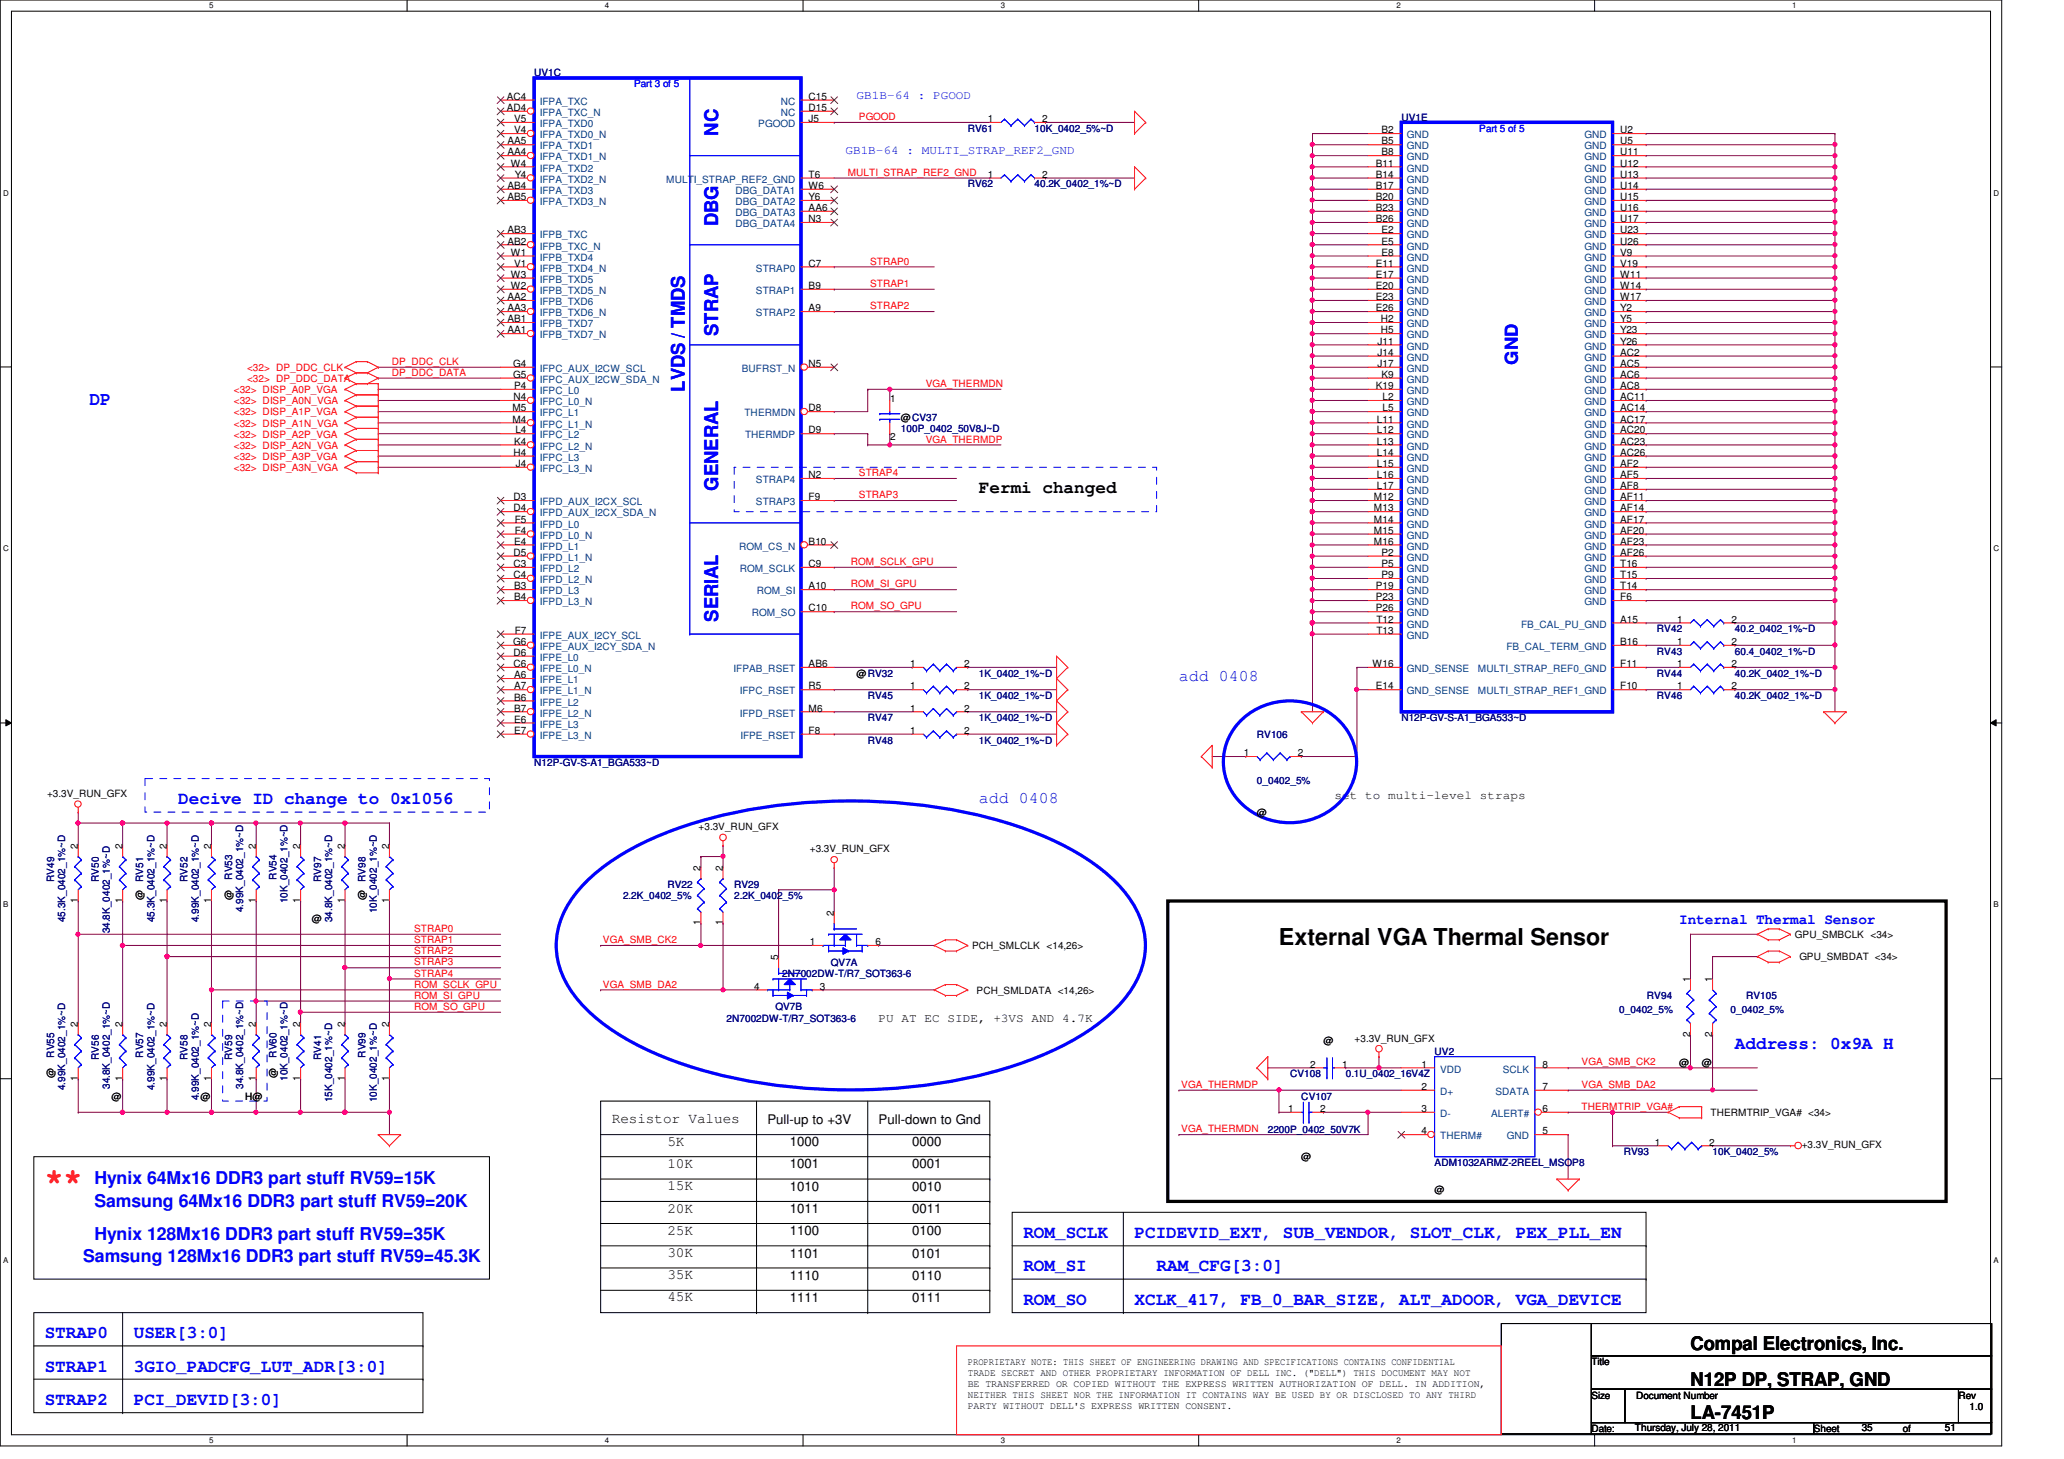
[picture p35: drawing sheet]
<svg xmlns="http://www.w3.org/2000/svg" width="297mm" height="210mm" viewBox="0 0 297 210" stroke-linecap="round" stroke-linejoin="round" font-family="sans-serif">
<defs><g id="words">
<text font-size="4.6" fill="#f00" x="6.4" y="171.2">**</text>
<text font-size="3.3" x="184.1" y="136">External VGA Thermal Sensor</text>
<g font-size="2.7" fill="#00f">
<text x="103.4" y="19.5" transform="rotate(-90 103.4 19.5)">NC</text>
<text x="103.4" y="32.5" transform="rotate(-90 103.4 32.5)">DBG</text>
<text x="103.4" y="48.3" transform="rotate(-90 103.4 48.3)">STRAP</text>
<text x="12.9" y="58.3">DP</text>
<text x="98.5" y="56.3" transform="rotate(-90 98.5 56.3)">LVDS / TMDS</text>
<text x="103.4" y="70.6" transform="rotate(-90 103.4 70.6)">GENERAL</text>
<text x="103.4" y="89.5" transform="rotate(-90 103.4 89.5)">SERIAL</text>
</g>
<g font-size="2.7">
<text x="243.3" y="194.3">Compal Electronics, Inc.</text>
<text x="243.3" y="199.4">N12P DP, STRAP, GND</text>
<text x="243.3" y="204.2">LA-7451P</text>
</g>
<g font-size="2.5" fill="#00f">
<text x="218.4" y="52.5" transform="rotate(-90 218.4 52.5)">GND</text>
<text x="25.7" y="115.7">Decive ID change to 0x1056</text>
<text x="249.7" y="150.9">Address: 0x9A H</text>
<text x="13.6" y="170.4">Hynix 64Mx16 DDR3 part stuff RV59=15K</text>
<text x="13.6" y="173.6">Samsung 64Mx16 DDR3 part stuff RV59=20K</text>
<text x="13.6" y="178.4">Hynix 128Mx16 DDR3 part stuff RV59=35K</text>
<text x="147.3" y="178.1">ROM_SCLK</text>
<text x="163.3" y="178.1">PCIDEVID_EXT, SUB_VENDOR, SLOT_CLK, PEX_PLL_EN</text>
<text x="12" y="181.6">Samsung 128Mx16 DDR3 part stuff RV59=45.3K</text>
<text x="147.3" y="182.9">ROM_SI</text>
<text x="166.5" y="182.9">RAM_CFG[3:0]</text>
<text x="147.3" y="187.7">ROM_SO</text>
<text x="163.3" y="187.7">XCLK_417, FB_0_BAR_SIZE, ALT_ADOOR, VGA_DEVICE</text>
<text x="6.4" y="192.5">STRAP0</text>
<text x="6.4" y="197.3">STRAP1</text>
<text x="19.3" y="192.5">USER[3:0]</text>
<text x="19.3" y="197.3">3GIO_PADCFG_LUT_ADR[3:0]</text>
<text x="6.4" y="202.1">STRAP2</text>
<text x="19.3" y="202.1">PCI_DEVID[3:0]</text>
</g>
<text font-size="2.5" x="140.9" y="70.9">Fermi changed</text>
<g font-size="2.4" fill="#00f">
<text x="169.7" y="97.9">add 0408</text>
<text x="140.9" y="115.5">add 0408</text>
</g>
<text font-size="2.1" fill="#00f" x="241.7" y="132.9">Internal Thermal Sensor</text>
<g font-size="2.1">
<text x="88.1" y="161.6">Resistor Values</text>
<text x="96.1" y="164.8">5K</text>
<text x="96.1" y="168">10K</text>
<text x="96.1" y="171.2">15K</text>
<text x="96.1" y="174.5">20K</text>
<text x="96.1" y="177.6">25K</text>
<text x="96.1" y="180.8">30K</text>
<text x="96.1" y="184">35K</text>
<text x="96.1" y="187.2">45K</text>
</g>
<g font-size="1.9">
<text x="110.4" y="161.7">Pull-up to +3V</text>
<text x="126.4" y="161.7">Pull-down to Gnd</text>
<text x="113.7" y="164.9">1000</text>
<text x="131.3" y="164.9">0000</text>
<text x="113.7" y="168.1">1001</text>
<text x="113.7" y="171.3">1010</text>
<text x="131.3" y="168.1">0001</text>
<text x="131.3" y="171.3">0010</text>
<text x="113.7" y="174.5">1011</text>
<text x="113.7" y="177.7">1100</text>
<text x="131.3" y="174.5">0011</text>
<text x="131.3" y="177.7">0100</text>
<text x="113.7" y="180.9">1101</text>
<text x="113.7" y="184.1">1110</text>
<text x="131.3" y="180.9">0101</text>
<text x="131.3" y="184.1">0110</text>
<text x="113.7" y="187.3">1111</text>
<text x="131.3" y="187.3">0111</text>
</g>
<g font-size="1.7" fill="#00f">
<text x="123.3" y="14.2">GB1B-64 : PGOOD</text>
<text x="121.7" y="22.2">GB1B-64 : MULTI_STRAP_REF2_GND</text>
</g>
<g font-size="1.7">
<text x="192.1" y="115">set to multi-level straps</text>
<text x="126.4" y="147">PU AT EC SIDE, +3VS AND 4.7K</text>
</g>
<g font-size="1.4" fill="#000080">
<text x="76.9" y="11">UV1C</text>
<text x="201.7" y="17.4">UV1E</text>
<text x="139.3" y="19">RV61</text>
<text x="148.9" y="19">10K_0402_5%~D</text>
<text x="139.3" y="27">RV62</text>
<text x="148.9" y="27">40.2K_0402_1%~D</text>
<text x="129.7" y="62.2">100P_0402_50V8J~D</text>
<text x="238.5" y="91">RV42</text>
<text x="238.5" y="94.2">RV43</text>
<text x="249.7" y="91">40.2_0402_1%~D</text>
<text x="249.7" y="94.2">60.4_0402_1%~D</text>
<text x="124.9" y="100.6">RV45</text>
<text x="140.9" y="100.6">1K_0402_1%~D</text>
<text x="140.9" y="97.4">1K_0402_1%~D</text>
<text x="238.5" y="100.6">RV46</text>
<text x="238.5" y="97.4">RV44</text>
<text x="249.7" y="100.6">40.2K_0402_1%~D</text>
<text x="249.7" y="97.4">40.2K_0402_1%~D</text>
<text x="124.9" y="103.8">RV47</text>
<text x="124.9" y="107">RV48</text>
<text x="140.9" y="103.8">1K_0402_1%~D</text>
<text x="140.9" y="107">1K_0402_1%~D</text>
<text x="180.9" y="106.2">RV106</text>
<text x="201.7" y="103.8">N12P-GV-S-A1_BGA533~D</text>
<text x="76.9" y="110.2">N12P-GV-S-A1_BGA533~D</text>
<text x="180.9" y="112.7">0_0402_5%</text>
<text x="7.8" y="126.9" transform="rotate(-90 7.8 126.9)">RV49</text>
<text x="14.2" y="126.9" transform="rotate(-90 14.2 126.9)">RV50</text>
<text x="20.6" y="126.9" transform="rotate(-90 20.6 126.9)">RV51</text>
<text x="27" y="126.9" transform="rotate(-90 27 126.9)">RV52</text>
<text x="33.4" y="126.6" transform="rotate(-90 33.4 126.6)">RV53</text>
<text x="35" y="131.2" transform="rotate(-90 35 131.2)">4.99K_0402_1%~D</text>
<text x="39.8" y="126.6" transform="rotate(-90 39.8 126.6)">RV54</text>
<text x="41.4" y="130" transform="rotate(-90 41.4 130)">10K_0402_1%~D</text>
<text x="46.2" y="126.9" transform="rotate(-90 46.2 126.9)">RV97</text>
<text x="52.6" y="126.9" transform="rotate(-90 52.6 126.9)">RV98</text>
<text x="54.2" y="131.4" transform="rotate(-90 54.2 131.4)">10K_0402_1%~D</text>
<text x="89.7" y="129.4">2.2K_0402_5%</text>
<text x="96.1" y="127.8">RV22</text>
<text x="105.7" y="127.8">RV29</text>
<text x="105.7" y="129.4">2.2K_0402_5%</text>
<text x="9.4" y="132.7" transform="rotate(-90 9.4 132.7)">45.3K_0402_1%~D</text>
<text x="15.8" y="134.3" transform="rotate(-90 15.8 134.3)">34.8K_0402_1%~D</text>
<text x="22.2" y="132.7" transform="rotate(-90 22.2 132.7)">45.3K_0402_1%~D</text>
<text x="28.6" y="132.7" transform="rotate(-90 28.6 132.7)">4.99K_0402_1%~D</text>
<text x="47.8" y="132.7" transform="rotate(-90 47.8 132.7)">34.8K_0402_1%~D</text>
<text x="112.6" y="140.6">2N7002DW-T/R7_SOT363-6</text>
<text x="119.6" y="139">QV7A</text>
<text x="237" y="143.8">RV94</text>
<text x="251.3" y="143.8">RV105</text>
<text x="104.6" y="147">2N7002DW-T/R7_SOT363-6</text>
<text x="111.6" y="145.4">QV7B</text>
<text x="233" y="145.7">0_0402_5%</text>
<text x="249" y="145.7">0_0402_5%</text>
<text x="7.8" y="152.2" transform="rotate(-90 7.8 152.2)">RV55</text>
<text x="14.2" y="152.5" transform="rotate(-90 14.2 152.5)">RV56</text>
<text x="20.6" y="152.2" transform="rotate(-90 20.6 152.2)">RV57</text>
<text x="27" y="152.5" transform="rotate(-90 27 152.5)">RV58</text>
<text x="33.4" y="152.5" transform="rotate(-90 33.4 152.5)">RV59</text>
<text x="39.8" y="152.2" transform="rotate(-90 39.8 152.2)">RV60</text>
<text x="41.4" y="155.5" transform="rotate(-90 41.4 155.5)">10K_0402_1%~D</text>
<text x="46.2" y="152.5" transform="rotate(-90 46.2 152.5)">RV41</text>
<text x="52.6" y="152.2" transform="rotate(-90 52.6 152.2)">RV99</text>
<text x="185.7" y="155">CV108</text>
<text x="193.7" y="155">0.1U_0402_16V4Z</text>
<text x="206.5" y="151.8">UV2</text>
<text x="9.4" y="156.8" transform="rotate(-90 9.4 156.8)">4.99K_0402_1%~D</text>
<text x="15.8" y="156.7" transform="rotate(-90 15.8 156.7)">34.8K_0402_1%~D</text>
<text x="22.2" y="156.8" transform="rotate(-90 22.2 156.8)">4.99K_0402_1%~D</text>
<text x="28.6" y="158.3" transform="rotate(-90 28.6 158.3)">4.99K_0402_1%~D</text>
<text x="35" y="156.7" transform="rotate(-90 35 156.7)">34.8K_0402_1%~D</text>
<text x="47.8" y="158.6" transform="rotate(-90 47.8 158.6)">15K_0402_1%~D</text>
<text x="54.2" y="158.6" transform="rotate(-90 54.2 158.6)">10K_0402_1%~D</text>
<text x="187.3" y="158.2">CV107</text>
<text x="182.5" y="163">2200P_0402_50V7K</text>
<text x="206.5" y="167.8">ADM1032ARMZ-2REEL_MSOP8</text>
<text x="233.7" y="166.2">RV93</text>
<text x="246.5" y="166.2">10K_0402_5%</text>
</g>
<g font-size="1.4">
<text x="72.9" y="14.4">AC4</text>
<text x="72.9" y="16">AD4</text>
<text x="74" y="17.6">V5</text>
<text x="116.4" y="14.4">C15</text>
<text x="116.4" y="16">D15</text>
<text x="116.4" y="17.6">J5</text>
<text x="142.2" y="17.6">1</text>
<text x="150" y="17.6">2</text>
<text x="73" y="20.8">AA5</text>
<text x="73" y="22.4">AA4</text>
<text x="73.5" y="24">W4</text>
<text x="74" y="19.2">V4</text>
<text x="198" y="24">B11</text>
<text x="198.8" y="19.2">B2</text>
<text x="198.8" y="20.8">B5</text>
<text x="198.8" y="22.4">B8</text>
<text x="233.2" y="19.2">U2</text>
<text x="233.2" y="20.8">U5</text>
<text x="233.2" y="22.4">U11</text>
<text x="233.2" y="24">U12</text>
<text x="73" y="27.2">AB4</text>
<text x="73" y="28.8">AB5</text>
<text x="74.1" y="25.6">Y4</text>
<text x="116.4" y="25.6">T6</text>
<text x="116.4" y="27.2">W6</text>
<text x="116.4" y="28.8">Y6</text>
<text x="142.2" y="25.6">1</text>
<text x="150" y="25.6">2</text>
<text x="198" y="25.6">B14</text>
<text x="198" y="27.2">B17</text>
<text x="198" y="28.8">B20</text>
<text x="233.2" y="25.6">U13</text>
<text x="233.2" y="27.2">U14</text>
<text x="233.2" y="28.8">U15</text>
<text x="73" y="33.6">AB3</text>
<text x="73" y="35.2">AB2</text>
<text x="116.4" y="30.4">AA6</text>
<text x="116.4" y="32">N3</text>
<text x="198" y="30.4">B23</text>
<text x="198" y="32">B26</text>
<text x="198.8" y="33.6">E2</text>
<text x="198.8" y="35.2">E5</text>
<text x="233.2" y="30.4">U16</text>
<text x="233.2" y="32">U17</text>
<text x="233.2" y="33.6">U23</text>
<text x="233.2" y="35.2">U26</text>
<text x="73.5" y="36.8">W1</text>
<text x="73.5" y="40">W3</text>
<text x="73.5" y="41.6">W2</text>
<text x="74" y="38.4">V1</text>
<text x="116.4" y="38.4">C7</text>
<text x="116.4" y="41.6">B9</text>
<text x="198" y="38.4">E11</text>
<text x="198" y="40">E17</text>
<text x="198" y="41.6">E20</text>
<text x="198.8" y="36.8">E8</text>
<text x="233.2" y="36.8">V9</text>
<text x="233.2" y="38.4">V19</text>
<text x="233.2" y="40">W11</text>
<text x="233.2" y="41.6">W14</text>
<text x="73" y="43.2">AA2</text>
<text x="73" y="44.8">AA3</text>
<text x="73" y="46.4">AB1</text>
<text x="73" y="48">AA1</text>
<text x="116.4" y="44.8">A9</text>
<text x="198" y="43.2">E23</text>
<text x="198" y="44.8">E26</text>
<text x="198.7" y="46.4">H2</text>
<text x="198.7" y="48">H5</text>
<text x="233.2" y="43.2">W17</text>
<text x="233.2" y="44.8">Y2</text>
<text x="233.2" y="46.4">Y5</text>
<text x="233.2" y="48">Y23</text>
<text x="73.9" y="52.8">G4</text>
<text x="116.4" y="52.8">N5</text>
<text x="198.2" y="49.6">J11</text>
<text x="198.2" y="51.2">J14</text>
<text x="198.2" y="52.8">J17</text>
<text x="233.2" y="49.6">Y26</text>
<text x="233.2" y="51.2">AC2</text>
<text x="233.2" y="52.8">AC5</text>
<text x="73.7" y="59.2">M5</text>
<text x="73.9" y="54.4">G5</text>
<text x="73.9" y="57.6">N4</text>
<text x="74" y="56">P4</text>
<text x="116.4" y="59.2">D8</text>
<text x="128.1" y="57.8">1</text>
<text x="198" y="56">K19</text>
<text x="198.8" y="54.4">K9</text>
<text x="199" y="57.6">L2</text>
<text x="199" y="59.2">L5</text>
<text x="233.2" y="54.4">AC6</text>
<text x="233.2" y="56">AC8</text>
<text x="233.2" y="57.6">AC11</text>
<text x="233.2" y="59.2">AC14</text>
<text x="73.7" y="60.8">M4</text>
<text x="73.9" y="65.6">H4</text>
<text x="74" y="64">K4</text>
<text x="74.2" y="62.4">L4</text>
<text x="116.4" y="62.4">D9</text>
<text x="128.1" y="63.3">2</text>
<text x="129.7" y="60.6">@CV37</text>
<text x="198.2" y="60.8">L11</text>
<text x="198.2" y="62.4">L12</text>
<text x="198.2" y="64">L13</text>
<text x="198.2" y="65.6">L14</text>
<text x="233.2" y="60.8">AC17</text>
<text x="233.2" y="62.4">AC20</text>
<text x="233.2" y="64">AC23</text>
<text x="233.2" y="65.6">AC26</text>
<text x="73.9" y="72">D3</text>
<text x="74.2" y="67.2">J4</text>
<text x="116.4" y="72">F9</text>
<text x="116.4" y="68.8">N2</text>
<text x="197.7" y="72">M12</text>
<text x="198.2" y="67.2">L15</text>
<text x="198.2" y="68.8">L16</text>
<text x="198.2" y="70.4">L17</text>
<text x="233.2" y="67.2">AF2</text>
<text x="233.2" y="68.8">AF5</text>
<text x="233.2" y="70.4">AF8</text>
<text x="233.2" y="72">AF11</text>
<text x="73.9" y="73.6">D4</text>
<text x="74.1" y="75.2">F5</text>
<text x="74.1" y="76.8">F4</text>
<text x="197.7" y="73.6">M13</text>
<text x="197.7" y="75.2">M14</text>
<text x="197.7" y="76.8">M15</text>
<text x="233.2" y="73.6">AF14</text>
<text x="233.2" y="75.2">AF17</text>
<text x="233.2" y="76.8">AF20</text>
<text x="73.9" y="80">D5</text>
<text x="73.9" y="81.6">C3</text>
<text x="73.9" y="83.2">C4</text>
<text x="74" y="78.4">E4</text>
<text x="116.4" y="81.6">C9</text>
<text x="116.4" y="78.4">B10</text>
<text x="197.7" y="78.4">M16</text>
<text x="198.8" y="80">P2</text>
<text x="198.8" y="81.6">P5</text>
<text x="198.8" y="83.2">P9</text>
<text x="233.2" y="83.2">T15</text>
<text x="233.2" y="81.6">T16</text>
<text x="233.2" y="78.4">AF23</text>
<text x="233.2" y="80">AF26</text>
<text x="74" y="84.8">B3</text>
<text x="74" y="86.4">B4</text>
<text x="116.4" y="84.8">A10</text>
<text x="116.4" y="88">C10</text>
<text x="198" y="84.8">P19</text>
<text x="198" y="86.4">P23</text>
<text x="198" y="88">P26</text>
<text x="198.1" y="89.6">T12</text>
<text x="233.2" y="84.8">T14</text>
<text x="233.2" y="89.6">A15</text>
<text x="233.2" y="86.4">F6</text>
<text x="241.4" y="89.6">1</text>
<text x="249.2" y="89.6">2</text>
<text x="73.9" y="92.8">G6</text>
<text x="73.9" y="94.4">D6</text>
<text x="73.9" y="96">C6</text>
<text x="74.1" y="91.2">F7</text>
<text x="116.4" y="96">AB6</text>
<text x="131" y="96">1</text>
<text x="138.8" y="96">2</text>
<text x="197.5" y="96">W16</text>
<text x="198.1" y="91.2">T13</text>
<text x="233.2" y="92.8">B16</text>
<text x="233.2" y="96">F11</text>
<text x="241.4" y="92.8">1</text>
<text x="241.4" y="96">1</text>
<text x="249.2" y="92.8">2</text>
<text x="249.2" y="96">2</text>
<text x="74" y="97.6">A6</text>
<text x="74" y="99.2">A7</text>
<text x="74" y="100.8">B6</text>
<text x="116.4" y="99.2">R5</text>
<text x="123.3" y="97.4">@RV32</text>
<text x="131" y="99.2">1</text>
<text x="138.8" y="99.2">2</text>
<text x="198" y="99.2">E14</text>
<text x="233.2" y="99.2">F10</text>
<text x="241.4" y="99.2">1</text>
<text x="249.2" y="99.2">2</text>
<text x="74" y="102.4">B7</text>
<text x="74" y="104">E6</text>
<text x="74" y="105.6">E7</text>
<text x="116.4" y="105.6">F8</text>
<text x="116.4" y="102.4">M6</text>
<text x="131" y="102.4">1</text>
<text x="131" y="105.6">1</text>
<text x="138.8" y="102.4">2</text>
<text x="138.8" y="105.6">2</text>
<text x="179" y="108.8">1</text>
<text x="186.8" y="108.8">2</text>
<text x="6.8" y="114.6">+3.3V_RUN_GFX</text>
<text x="100.5" y="119.5">+3.3V_RUN_GFX</text>
<text x="180.9" y="117.4">@</text>
<text x="11.2" y="122.1" transform="rotate(-90 11.2 122.1)">2</text>
<text x="17.6" y="122.1" transform="rotate(-90 17.6 122.1)">2</text>
<text x="24" y="122.1" transform="rotate(-90 24 122.1)">2</text>
<text x="30.4" y="122.1" transform="rotate(-90 30.4 122.1)">2</text>
<text x="36.8" y="122.1" transform="rotate(-90 36.8 122.1)">2</text>
<text x="43.2" y="122.1" transform="rotate(-90 43.2 122.1)">2</text>
<text x="49.6" y="122.1" transform="rotate(-90 49.6 122.1)">2</text>
<text x="56" y="122.1" transform="rotate(-90 56 122.1)">2</text>
<text x="100.8" y="125.3" transform="rotate(-90 100.8 125.3)">2</text>
<text x="104" y="125.3" transform="rotate(-90 104 125.3)">2</text>
<text x="116.5" y="122.6">+3.3V_RUN_GFX</text>
<text x="11.2" y="129.9" transform="rotate(-90 11.2 129.9)">1</text>
<text x="17.6" y="129.9" transform="rotate(-90 17.6 129.9)">1</text>
<text x="20.6" y="129.5" transform="rotate(-90 20.6 129.5)">@</text>
<text x="24" y="129.9" transform="rotate(-90 24 129.9)">1</text>
<text x="30.4" y="129.9" transform="rotate(-90 30.4 129.9)">1</text>
<text x="33.4" y="129.5" transform="rotate(-90 33.4 129.5)">@</text>
<text x="36.8" y="129.9" transform="rotate(-90 36.8 129.9)">1</text>
<text x="43.2" y="129.9" transform="rotate(-90 43.2 129.9)">1</text>
<text x="49.6" y="129.9" transform="rotate(-90 49.6 129.9)">1</text>
<text x="52.6" y="129.5" transform="rotate(-90 52.6 129.5)">@</text>
<text x="56" y="129.9" transform="rotate(-90 56 129.9)">1</text>
<text x="120" y="131.7" transform="rotate(-90 120 131.7)">2</text>
<text x="44.9" y="132.6">@</text>
<text x="100.8" y="133.1" transform="rotate(-90 100.8 133.1)">1</text>
<text x="104" y="133.1" transform="rotate(-90 104 133.1)">1</text>
<text x="116.5" y="136">1</text>
<text x="126" y="136">6</text>
<text x="139.9" y="136.6">PCH_SMLCLK &lt;14,26&gt;</text>
<text x="258.3" y="135">GPU_SMBCLK &lt;34&gt;</text>
<text x="108.5" y="142.4">4</text>
<text x="112" y="138.1" transform="rotate(-90 112 138.1)">5</text>
<text x="118" y="142.4">3</text>
<text x="140.5" y="143">PCH_SMLDATA &lt;14,26&gt;</text>
<text x="243.2" y="141.3" transform="rotate(-90 243.2 141.3)">1</text>
<text x="246.4" y="141.3" transform="rotate(-90 246.4 141.3)">1</text>
<text x="259" y="138.2">GPU_SMBDAT &lt;34&gt;</text>
<text x="11.2" y="147.7" transform="rotate(-90 11.2 147.7)">2</text>
<text x="17.6" y="147.7" transform="rotate(-90 17.6 147.7)">2</text>
<text x="24" y="147.7" transform="rotate(-90 24 147.7)">2</text>
<text x="30.4" y="147.7" transform="rotate(-90 30.4 147.7)">2</text>
<text x="36.8" y="147.7" transform="rotate(-90 36.8 147.7)">2</text>
<text x="43.2" y="147.7" transform="rotate(-90 43.2 147.7)">2</text>
<text x="49.6" y="147.7" transform="rotate(-90 49.6 147.7)">2</text>
<text x="56" y="147.7" transform="rotate(-90 56 147.7)">2</text>
<text x="194.9" y="149.9">+3.3V_RUN_GFX</text>
<text x="243.2" y="149.1" transform="rotate(-90 243.2 149.1)">2</text>
<text x="246.4" y="149.1" transform="rotate(-90 246.4 149.1)">2</text>
<text x="7.8" y="155.1" transform="rotate(-90 7.8 155.1)">@</text>
<text x="11.2" y="155.5" transform="rotate(-90 11.2 155.5)">1</text>
<text x="17.6" y="155.5" transform="rotate(-90 17.6 155.5)">1</text>
<text x="24" y="155.5" transform="rotate(-90 24 155.5)">1</text>
<text x="30.4" y="155.5" transform="rotate(-90 30.4 155.5)">1</text>
<text x="36.8" y="155.5" transform="rotate(-90 36.8 155.5)">1</text>
<text x="39.8" y="155.1" transform="rotate(-90 39.8 155.1)">@</text>
<text x="43.2" y="155.5" transform="rotate(-90 43.2 155.5)">1</text>
<text x="49.6" y="155.5" transform="rotate(-90 49.6 155.5)">1</text>
<text x="56" y="155.5" transform="rotate(-90 56 155.5)">1</text>
<text x="188.5" y="153.6">2</text>
<text x="190.5" y="150.2">@</text>
<text x="193.2" y="153.6">1</text>
<text x="204.6" y="153.6">1</text>
<text x="222" y="153.6">8</text>
<text x="241.7" y="153.4">@</text>
<text x="244.9" y="153.4">@</text>
<text x="16" y="158.2">@</text>
<text x="28.9" y="158.2">@</text>
<text x="35.3" y="158.2">H@</text>
<text x="185.4" y="160">1</text>
<text x="190" y="160">2</text>
<text x="204.6" y="156.8">2</text>
<text x="204.6" y="160">3</text>
<text x="222" y="160">6</text>
<text x="222" y="156.8">7</text>
<text x="246.2" y="160.6">THERMTRIP_VGA# &lt;34&gt;</text>
<text x="187.3" y="166.8">@</text>
<text x="204.6" y="163.2">4</text>
<text x="222" y="163.2">5</text>
<text x="238.2" y="164.8">1</text>
<text x="246" y="164.8">2</text>
<text x="259.3" y="165.2">+3.3V_RUN_GFX</text>
<text x="206.5" y="171.6">@</text>
<text x="139.3" y="196.4">PROPRIETARY NOTE: THIS SHEET OF ENGINEERING DRAWING AND SPECIFICATIONS CONTAINS CONFIDENTIAL</text>
<text x="139.3" y="198">TRADE SECRET AND OTHER PROPRIETARY INFORMATION OF DELL INC. (&quot;DELL&quot;) THIS DOCUMENT MAY NOT</text>
<text x="229" y="196.4">Title</text>
<text x="139.3" y="199.6">BE TRANSFERRED OR COPIED WITHOUT THE EXPRESS WRITTEN AUTHORIZATION OF DELL. IN ADDITION,</text>
<text x="139.3" y="201.1">NEITHER THIS SHEET NOR THE INFORMATION IT CONTAINS WAY BE USED BY OR DISCLOSED TO ANY THIRD</text>
<text x="139.3" y="202.7">PARTY WITHOUT DELL'S EXPRESS WRITTEN CONSENT.</text>
<text x="229" y="201.2">Size</text>
<text x="235.5" y="201.2">Document Number</text>
<text x="281.9" y="201.2">Rev</text>
<text x="283.5" y="202.8">1.0</text>
<text x="229" y="206">Date:</text>
<text x="235.3" y="205.9">Thursday, July 28, 2011</text>
<text x="261" y="206">Sheet</text>
<text x="267.9" y="205.9">35</text>
<text x="273.9" y="206">of</text>
<text x="279.9" y="205.9">51</text>
</g>
<g font-size="1.4" fill="#004080">
<text x="77.7" y="15.1">IFPA_TXC</text>
<text x="77.7" y="16.7">IFPA_TXC_N</text>
<text x="112.3" y="15.1">NC</text>
<text x="112.3" y="16.7">NC</text>
<text x="77.7" y="18.3">IFPA_TXD0</text>
<text x="77.7" y="19.9">IFPA_TXD0_N</text>
<text x="77.7" y="21.5">IFPA_TXD1</text>
<text x="77.7" y="23.1">IFPA_TXD1_N</text>
<text x="109.1" y="18.3">PGOOD</text>
<text x="202.5" y="19.9">GND</text>
<text x="202.5" y="21.5">GND</text>
<text x="202.5" y="23.1">GND</text>
<text x="228" y="19.9">GND</text>
<text x="228" y="21.5">GND</text>
<text x="228" y="23.1">GND</text>
<text x="77.7" y="24.7">IFPA_TXD2</text>
<text x="77.7" y="26.3">IFPA_TXD2_N</text>
<text x="77.7" y="27.9">IFPA_TXD3</text>
<text x="77.7" y="29.5">IFPA_TXD3_N</text>
<text x="95.9" y="26.3">MULTI_STRAP_REF2_GND</text>
<text x="105.8" y="27.9">DBG_DATA1</text>
<text x="105.8" y="29.5">DBG_DATA2</text>
<text x="202.5" y="24.7">GND</text>
<text x="202.5" y="26.3">GND</text>
<text x="202.5" y="27.9">GND</text>
<text x="202.5" y="29.5">GND</text>
<text x="228" y="24.7">GND</text>
<text x="228" y="26.3">GND</text>
<text x="228" y="27.9">GND</text>
<text x="228" y="29.5">GND</text>
<text x="77.7" y="34.3">IFPB_TXC</text>
<text x="77.7" y="35.9">IFPB_TXC_N</text>
<text x="105.8" y="31.1">DBG_DATA3</text>
<text x="105.8" y="32.7">DBG_DATA4</text>
<text x="202.5" y="31.1">GND</text>
<text x="202.5" y="32.7">GND</text>
<text x="202.5" y="34.3">GND</text>
<text x="202.5" y="35.9">GND</text>
<text x="228" y="31.1">GND</text>
<text x="228" y="32.7">GND</text>
<text x="228" y="34.3">GND</text>
<text x="228" y="35.9">GND</text>
<text x="77.7" y="37.5">IFPB_TXD4</text>
<text x="77.7" y="39.1">IFPB_TXD4_N</text>
<text x="77.7" y="40.7">IFPB_TXD5</text>
<text x="108.8" y="39.1">STRAP0</text>
<text x="202.5" y="37.5">GND</text>
<text x="202.5" y="39.1">GND</text>
<text x="202.5" y="40.7">GND</text>
<text x="228" y="37.5">GND</text>
<text x="228" y="39.1">GND</text>
<text x="228" y="40.7">GND</text>
<text x="77.7" y="42.3">IFPB_TXD5_N</text>
<text x="77.7" y="43.9">IFPB_TXD6</text>
<text x="77.7" y="45.5">IFPB_TXD6_N</text>
<text x="77.7" y="47.1">IFPB_TXD7</text>
<text x="108.8" y="45.5">STRAP2</text>
<text x="108.8" y="42.3">STRAP1</text>
<text x="202.5" y="42.3">GND</text>
<text x="202.5" y="43.9">GND</text>
<text x="202.5" y="45.5">GND</text>
<text x="202.5" y="47.1">GND</text>
<text x="228" y="42.3">GND</text>
<text x="228" y="43.9">GND</text>
<text x="228" y="45.5">GND</text>
<text x="228" y="47.1">GND</text>
<text x="77.7" y="48.7">IFPB_TXD7_N</text>
<text x="77.7" y="53.5">IFPC_AUX_I2CW_SCL</text>
<text x="106.8" y="53.5">BUFRST_N</text>
<text x="202.5" y="48.7">GND</text>
<text x="202.5" y="50.3">GND</text>
<text x="202.5" y="51.9">GND</text>
<text x="202.5" y="53.5">GND</text>
<text x="228" y="48.7">GND</text>
<text x="228" y="50.3">GND</text>
<text x="228" y="51.9">GND</text>
<text x="228" y="53.5">GND</text>
<text x="77.7" y="55.1">IFPC_AUX_I2CW_SDA_N</text>
<text x="77.7" y="56.7">IFPC_L0</text>
<text x="77.7" y="58.3">IFPC_L0_N</text>
<text x="77.7" y="59.9">IFPC_L1</text>
<text x="107.1" y="59.9">THERMDN</text>
<text x="202.5" y="55.1">GND</text>
<text x="202.5" y="56.7">GND</text>
<text x="202.5" y="58.3">GND</text>
<text x="202.5" y="59.9">GND</text>
<text x="228" y="55.1">GND</text>
<text x="228" y="56.7">GND</text>
<text x="228" y="58.3">GND</text>
<text x="228" y="59.9">GND</text>
<text x="77.7" y="61.5">IFPC_L1_N</text>
<text x="77.7" y="63.1">IFPC_L2</text>
<text x="77.7" y="64.7">IFPC_L2_N</text>
<text x="107.2" y="63.1">THERMDP</text>
<text x="202.5" y="61.5">GND</text>
<text x="202.5" y="63.1">GND</text>
<text x="202.5" y="64.7">GND</text>
<text x="228" y="61.5">GND</text>
<text x="228" y="63.1">GND</text>
<text x="228" y="64.7">GND</text>
<text x="77.7" y="66.3">IFPC_L3</text>
<text x="77.7" y="67.9">IFPC_L3_N</text>
<text x="108.8" y="69.5">STRAP4</text>
<text x="202.5" y="66.3">GND</text>
<text x="202.5" y="67.9">GND</text>
<text x="202.5" y="69.5">GND</text>
<text x="202.5" y="71.1">GND</text>
<text x="228" y="66.3">GND</text>
<text x="228" y="67.9">GND</text>
<text x="228" y="69.5">GND</text>
<text x="228" y="71.1">GND</text>
<text x="77.7" y="72.7">IFPD_AUX_I2CX_SCL</text>
<text x="77.7" y="74.3">IFPD_AUX_I2CX_SDA_N</text>
<text x="77.7" y="75.9">IFPD_L0</text>
<text x="77.7" y="77.5">IFPD_L0_N</text>
<text x="108.8" y="72.7">STRAP3</text>
<text x="202.5" y="72.7">GND</text>
<text x="202.5" y="74.3">GND</text>
<text x="202.5" y="75.9">GND</text>
<text x="202.5" y="77.5">GND</text>
<text x="228" y="74.3">GND</text>
<text x="228" y="75.9">GND</text>
<text x="228" y="77.5">GND</text>
<text x="228" y="72.7">GND</text>
<text x="77.7" y="79.1">IFPD_L1</text>
<text x="77.7" y="80.7">IFPD_L1_N</text>
<text x="77.7" y="82.3">IFPD_L2</text>
<text x="77.7" y="83.9">IFPD_L2_N</text>
<text x="106.4" y="79.1">ROM_CS_N</text>
<text x="106.5" y="82.3">ROM_SCLK</text>
<text x="202.5" y="79.1">GND</text>
<text x="202.5" y="80.7">GND</text>
<text x="202.5" y="82.3">GND</text>
<text x="202.5" y="83.9">GND</text>
<text x="228" y="83.9">GND</text>
<text x="228" y="82.3">GND</text>
<text x="228" y="79.1">GND</text>
<text x="228" y="80.7">GND</text>
<text x="77.7" y="85.5">IFPD_L3</text>
<text x="77.7" y="87.1">IFPD_L3_N</text>
<text x="108.2" y="88.7">ROM_SO</text>
<text x="108.9" y="85.5">ROM_SI</text>
<text x="202.5" y="85.5">GND</text>
<text x="202.5" y="87.1">GND</text>
<text x="202.5" y="88.7">GND</text>
<text x="228" y="85.5">GND</text>
<text x="228" y="87.1">GND</text>
<text x="77.7" y="91.9">IFPE_AUX_I2CY_SCL</text>
<text x="77.7" y="93.5">IFPE_AUX_I2CY_SDA_N</text>
<text x="77.7" y="95.1">IFPE_L0</text>
<text x="202.5" y="90.3">GND</text>
<text x="202.5" y="91.9">GND</text>
<text x="216.8" y="93.5">FB_CAL_TERM_GND</text>
<text x="218.9" y="90.3">FB_CAL_PU_GND</text>
<text x="77.7" y="96.7">IFPE_L0_N</text>
<text x="77.7" y="98.3">IFPE_L1</text>
<text x="77.7" y="99.9">IFPE_L1_N</text>
<text x="77.7" y="101.5">IFPE_L2</text>
<text x="105.6" y="96.7">IFPAB_RSET</text>
<text x="106.5" y="99.9">IFPC_RSET</text>
<text x="202.5" y="99.9">GND_SENSE</text>
<text x="202.5" y="96.7">GND_SENSE</text>
<text x="212.7" y="99.9">MULTI_STRAP_REF1_GND</text>
<text x="212.7" y="96.7">MULTI_STRAP_REF0_GND</text>
<text x="77.7" y="103.1">IFPE_L2_N</text>
<text x="77.7" y="104.7">IFPE_L3</text>
<text x="77.7" y="106.3">IFPE_L3_N</text>
<text x="106.5" y="103.1">IFPD_RSET</text>
<text x="106.5" y="106.3">IFPE_RSET</text>
<text x="207.3" y="154.3">VDD</text>
<text x="216.3" y="154.3">SCLK</text>
<text x="207.3" y="157.5">D+</text>
<text x="207.3" y="160.7">D-</text>
<text x="214.6" y="160.7">ALERT#</text>
<text x="215.2" y="157.5">SDATA</text>
<text x="207.3" y="163.9">THERM#</text>
<text x="216.9" y="163.9">GND</text>
</g>
<g font-size="1.4" fill="#00f">
<text x="91.3" y="12.6">Part 3 of 5</text>
<text x="212.9" y="19">Part 5 of 5</text>
</g>
<g font-size="1.4" fill="#f00">
<text x="123.6" y="17.3">PGOOD</text>
<text x="122" y="25.3">MULTI_STRAP_REF2_GND</text>
<text x="125.2" y="38.1">STRAP0</text>
<text x="125.2" y="41.3">STRAP1</text>
<text x="125.2" y="44.5">STRAP2</text>
<text x="35.6" y="53.4">&lt;32&gt; DP_DDC_CLK</text>
<text x="56.4" y="52.5">DP_DDC_CLK</text>
<text x="33.7" y="56.6">&lt;32&gt; DISP_A0P_VGA</text>
<text x="33.7" y="58.2">&lt;32&gt; DISP_A0N_VGA</text>
<text x="33.7" y="59.8">&lt;32&gt; DISP_A1P_VGA</text>
<text x="35.6" y="55">&lt;32&gt; DP_DDC_DATA</text>
<text x="56.4" y="54.1">DP_DDC_DATA</text>
<text x="133.2" y="55.7">VGA_THERMDN</text>
<text x="33.7" y="61.4">&lt;32&gt; DISP_A1N_VGA</text>
<text x="33.7" y="63">&lt;32&gt; DISP_A2P_VGA</text>
<text x="33.7" y="64.6">&lt;32&gt; DISP_A2N_VGA</text>
<text x="133.2" y="63.7">VGA_THERMDP</text>
<text x="33.7" y="66.2">&lt;32&gt; DISP_A3P_VGA</text>
<text x="33.7" y="67.8">&lt;32&gt; DISP_A3N_VGA</text>
<text x="123.6" y="71.7">STRAP3</text>
<text x="123.6" y="68.5">STRAP4</text>
<text x="122.5" y="81.3">ROM_SCLK_GPU</text>
<text x="122.5" y="84.5">ROM_SI_GPU</text>
<text x="122.5" y="87.7">ROM_SO_GPU</text>
<text x="59.6" y="135.7">STRAP1</text>
<text x="59.6" y="134.1">STRAP0</text>
<text x="59.6" y="137.3">STRAP2</text>
<text x="86.8" y="135.7">VGA_SMB_CK2</text>
<text x="59.6" y="142.1">ROM_SCLK_GPU</text>
<text x="59.6" y="143.7">ROM_SI_GPU</text>
<text x="59.6" y="138.9">STRAP3</text>
<text x="59.6" y="140.5">STRAP4</text>
<text x="86.8" y="142.1">VGA_SMB_DA2</text>
<text x="59.6" y="145.3">ROM_SO_GPU</text>
<text x="227.6" y="153.3">VGA_SMB_CK2</text>
<text x="170" y="156.5">VGA_THERMDP</text>
<text x="227.6" y="156.5">VGA_SMB_DA2</text>
<text x="227.6" y="159.7">THERMTRIP_VGA#</text>
<text x="170" y="162.9">VGA_THERMDN</text>
</g>
<g font-size="1.1">
<text x="30.1" y="1.1">5</text>
<text x="87" y="1.1">4</text>
<text x="144" y="1.1">3</text>
<text x="201" y="1.1">2</text>
<text x="257.9" y="1.1">1</text>
<text x=".5" y="28.2">D</text>
<text x="286.9" y="28.2">D</text>
<text x=".5" y="79.3">C</text>
<text x="286.9" y="79.3">C</text>
<text x=".5" y="130.6">B</text>
<text x="286.9" y="130.6">B</text>
<text x=".5" y="181.7">A</text>
<text x="286.9" y="181.7">A</text>
<text x="30.1" y="207.6">5</text>
<text x="87" y="207.6">4</text>
<text x="144" y="207.6">3</text>
<text x="201" y="207.6">2</text>
<text x="257.9" y="207.6">1</text>
</g>
</g></defs>
<path d="M0 0h288.1v208h-288.1zM1.6 1.6h284.9v204.8h-284.9z" fill="none" stroke="#000" stroke-width=".14"/>
<g fill="#fff">
<path d="M30.1 .2h.6v1.2h-.6z"/>
<path d="M30.1 206.6h.6v1.2h-.6z"/>
</g>
<path d="M58.6 0v1.6M58.6 206.4v1.6" fill="none" stroke="#000" stroke-width=".14"/>
<g fill="#fff">
<path d="M87 .2h.6v1.2h-.6z"/>
<path d="M87 206.6h.6v1.2h-.6z"/>
</g>
<path d="M115.6 0v1.6M115.6 206.4v1.6" fill="none" stroke="#000" stroke-width=".14"/>
<g fill="#fff">
<path d="M144 .2h.6v1.2h-.6z"/>
<path d="M144 206.6h.6v1.2h-.6z"/>
</g>
<path d="M172.5 0v1.6M172.5 206.4v1.6" fill="none" stroke="#000" stroke-width=".14"/>
<g fill="#fff">
<path d="M201 .2h.5v1.2h-.5z"/>
<path d="M201 206.6h.5v1.2h-.5z"/>
</g>
<path d="M229.5 0v1.6M229.5 206.4v1.6" fill="none" stroke="#000" stroke-width=".14"/>
<g fill="#fff">
<path d="M257.9 .2h.6v1.2h-.6z"/>
<path d="M257.9 206.6h.6v1.2h-.6z"/>
<path d="M.5 27.2h.7v1.2h-.7z"/>
<path d="M286.9 27.2h.8v1.2h-.8z"/>
<path d="M.5 78.4h.7v1.1h-.7z"/>
<path d="M286.9 78.4h.8v1.1h-.8z"/>
</g>
<path d="M0 52.8h1.6M286.5 52.8h1.6" fill="none" stroke="#000" stroke-width=".14"/>
<g fill="#fff">
<path d="M.5 129.6h.7v1.2h-.7z"/>
<path d="M286.9 129.6h.7v1.2h-.7z"/>
</g>
<path d="M0 104h1.6M.8 103.5l.8 .5-.8 .4zM286.5 104l.8-.5v.9zM286.5 104h1.6" fill="none" stroke="#000" stroke-width=".14"/>
<path d="M.8 103.5l.8 .5-.8 .4zM286.5 104l.8-.5v.9z" fill="#000"/>
<g fill="#fff">
<path d="M.5 180.8h.7v1.1h-.7z"/>
<path d="M286.9 180.8h.7v1.1h-.7z"/>
</g>
<path d="M0 155.2h1.6M286.5 155.2h1.6" fill="none" stroke="#000" stroke-width=".14"/>
<g fill="none" stroke="#800040" stroke-width=".14">
<path d="M120.1 38.4h.1M120.1 38.4h14.3M120.1 41.6h.1M120.1 44.8h.1M120.1 41.6h14.3M120.1 44.8h14.3M128.1 56h.1M128.1 56h16M128.1 56v1.6M124.9 62.4h.1M124.9 62.4v1.6M128.1 64h.1"/>
<path d="M128.1 64h16M120.1 84.8h.1M120.1 88h.1M120.1 81.6h.1M120.1 84.8h17.6M120.1 88h17.6M120.1 81.6h17.6"/>
</g>
<circle cx="128.1" cy="56" r=".3" fill="#f0f"/>
<circle cx="128.1" cy="56" r=".3" fill="none" stroke="#f0f" stroke-width=".14"/>
<path d="M128.1 62.4h.1M128.1 62.4v1.6" fill="none" stroke="#800040" stroke-width=".14"/>
<circle cx="128.1" cy="64" r=".3" fill="#f0f"/>
<circle cx="128.1" cy="64" r=".3" fill="none" stroke="#f0f" stroke-width=".14"/>
<path d="M124.9 56h.1M124.9 56h3.2M120.1 62.4h.1M120.1 62.4h4.8M124.9 64h.1M124.9 64h3.2M17.6 136h.1M17.6 136h54.4" fill="none" stroke="#800040" stroke-width=".14"/>
<circle cx="17.6" cy="136" r=".31" fill="#f0f"/>
<circle cx="17.6" cy="136" r=".31" fill="none" stroke="#f0f" stroke-width=".14"/>
<path d="M11.3 134.4h.1M11.3 134.4h60.7M17.6 129.6h.1M17.6 129.6v6.4" fill="none" stroke="#800040" stroke-width=".14"/>
<circle cx="11.2" cy="134.4" r=".3" fill="#f0f"/>
<circle cx="11.2" cy="134.4" r=".3" fill="none" stroke="#f0f" stroke-width=".14"/>
<path d="M11.3 129.6h.1M11.3 134.4h.1M11.3 129.6v17.6M17.6 136h.1M17.6 136v11.2M24 137.6h.1M24 137.6h48" fill="none" stroke="#800040" stroke-width=".14"/>
<circle cx="24" cy="137.6" r=".31" fill="#f0f"/>
<circle cx="24" cy="137.6" r=".31" fill="none" stroke="#f0f" stroke-width=".14"/>
<path d="M24 129.6h.1M24 137.6h.1M24 129.6v17.6" fill="none" stroke="#800040" stroke-width=".14"/>
<circle cx="24" cy="137.6" r=".31" fill="#f0f"/>
<circle cx="24" cy="137.6" r=".31" fill="none" stroke="#f0f" stroke-width=".14"/>
<path d="M11.3 116.8h.1M11.3 118.4h.1M11.3 116.8v1.6M11.3 118.4h6.3" fill="none" stroke="#800040" stroke-width=".14"/>
<circle cx="17.6" cy="118.4" r=".31" fill="#f0f"/>
<circle cx="17.6" cy="118.4" r=".31" fill="none" stroke="#f0f" stroke-width=".14"/>
<circle cx="11.2" cy="118.4" r=".3" fill="#f0f"/>
<circle cx="11.2" cy="118.4" r=".3" fill="none" stroke="#f0f" stroke-width=".14"/>
<path d="M11.3 118.4h.1M11.3 118.4v3.2M17.6 118.4h.1M17.6 118.4v3.2M17.6 118.4h6.4M43.3 118.4h.1M43.3 118.4v3.2" fill="none" stroke="#800040" stroke-width=".14"/>
<circle cx="17.6" cy="118.4" r=".31" fill="#f0f"/>
<circle cx="17.6" cy="118.4" r=".31" fill="none" stroke="#f0f" stroke-width=".14"/>
<path d="M24 118.4h.1M24 118.4v3.2M24 118.4h6.4" fill="none" stroke="#800040" stroke-width=".14"/>
<circle cx="30.4" cy="118.4" r=".3" fill="#f0f"/>
<circle cx="30.4" cy="118.4" r=".3" fill="none" stroke="#f0f" stroke-width=".14"/>
<circle cx="24" cy="118.4" r=".3" fill="#f0f"/>
<circle cx="24" cy="118.4" r=".3" fill="none" stroke="#f0f" stroke-width=".14"/>
<path d="M36.9 118.4h.1M36.9 118.4h6.4" fill="none" stroke="#800040" stroke-width=".14"/>
<circle cx="43.2" cy="118.4" r=".3" fill="#f0f"/>
<circle cx="43.2" cy="118.4" r=".3" fill="none" stroke="#f0f" stroke-width=".14"/>
<circle cx="36.8" cy="118.4" r=".3" fill="#f0f"/>
<circle cx="36.8" cy="118.4" r=".3" fill="none" stroke="#f0f" stroke-width=".14"/>
<path d="M30.4 118.4h.1M30.4 118.4v3.2M36.9 118.4h.1M36.9 118.4v3.2M36.9 129.6h.1M36.9 129.6v14.4M43.3 129.6h.1M43.3 129.6v16M30.4 142.4h.1M30.4 142.4v4.8M17.6 160h.1M17.6 160h6.4" fill="none" stroke="#800040" stroke-width=".14"/>
<circle cx="17.6" cy="160" r=".31" fill="#f0f"/>
<circle cx="17.6" cy="160" r=".31" fill="none" stroke="#f0f" stroke-width=".14"/>
<path d="M11.3 155.2h.1M11.3 155.2v4.8M36.9 155.2h.1M36.9 155.2v4.8M49.7 160h.1M49.7 160h6.3M56 160h.1M56 160v3.2" fill="none" stroke="#800040" stroke-width=".14"/>
<circle cx="56" cy="160" r=".3" fill="#f0f"/>
<circle cx="56" cy="160" r=".3" fill="none" stroke="#f0f" stroke-width=".14"/>
<circle cx="49.6" cy="160" r=".31" fill="#f0f"/>
<circle cx="49.6" cy="160" r=".31" fill="none" stroke="#f0f" stroke-width=".14"/>
<path d="M17.6 155.2h.1M17.6 155.2v4.8M24 155.2h.1M24 155.2v4.8M30.4 155.2h.1M30.4 155.2v4.8h-6.4M24 160h.1" fill="none" stroke="#800040" stroke-width=".14"/>
<circle cx="30.4" cy="160" r=".3" fill="#f0f"/>
<circle cx="30.4" cy="160" r=".3" fill="none" stroke="#f0f" stroke-width=".14"/>
<circle cx="24" cy="160" r=".3" fill="#f0f"/>
<circle cx="24" cy="160" r=".3" fill="none" stroke="#f0f" stroke-width=".14"/>
<path d="M43.3 155.2h.1M43.3 155.2v4.8M11.3 160h.1M11.3 160h6.3" fill="none" stroke="#800040" stroke-width=".14"/>
<circle cx="43.2" cy="160" r=".3" fill="#f0f"/>
<circle cx="43.2" cy="160" r=".3" fill="none" stroke="#f0f" stroke-width=".14"/>
<path d="M30.4 142.4h.1M30.4 142.4h41.6" fill="none" stroke="#800040" stroke-width=".14"/>
<circle cx="30.4" cy="142.4" r=".3" fill="#f0f"/>
<circle cx="30.4" cy="142.4" r=".3" fill="none" stroke="#f0f" stroke-width=".14"/>
<path d="M30.4 129.6h.1M30.4 129.6v12.8M36.9 144h.1M36.9 144h35.1" fill="none" stroke="#800040" stroke-width=".14"/>
<circle cx="36.8" cy="144" r=".3" fill="#f0f"/>
<circle cx="36.8" cy="144" r=".3" fill="none" stroke="#f0f" stroke-width=".14"/>
<path d="M36.9 144h.1M36.9 144v3.2M43.3 145.6h.1M43.3 145.6h28.7" fill="none" stroke="#800040" stroke-width=".14"/>
<circle cx="43.2" cy="145.6" r=".31" fill="#f0f"/>
<circle cx="43.2" cy="145.6" r=".31" fill="none" stroke="#f0f" stroke-width=".14"/>
<path d="M30.4 118.4h.1M30.4 118.4h6.5M43.3 145.6h.1M43.3 145.6v1.6" fill="none" stroke="#800040" stroke-width=".14"/>
<circle cx="30.4" cy="118.4" r=".3" fill="#f0f"/>
<circle cx="30.4" cy="118.4" r=".3" fill="none" stroke="#f0f" stroke-width=".14"/>
<path d="M30.4 160h.1M30.4 160h6.5" fill="none" stroke="#800040" stroke-width=".14"/>
<circle cx="30.4" cy="160" r=".3" fill="#f0f"/>
<circle cx="30.4" cy="160" r=".3" fill="none" stroke="#f0f" stroke-width=".14"/>
<g fill="none" stroke="#800040" stroke-width=".14">
<path d="M188.9 19.2h.1M188.9 19.2h8M188.9 19.2v1.6M236.9 19.2h.1M236.9 19.2h27.2M264.1 19.2h.1M264.1 19.2v3.2h-27.2M236.9 20.8h.1M236.9 22.4h.1M236.9 20.8h27.2M264.1 20.8h.1M54.4 57.6h.1"/>
<path d="M54.4 56h.1M54.4 59.2h.1M54.4 52.8h.1M54.4 54.4h.1M54.4 57.6h17.6M54.4 56h17.6M54.4 59.2h17.6M54.4 52.8h17.6M54.4 54.4h17.6M54.4 62.4h.1M54.4 64h.1M54.4 60.8h.1"/>
<path d="M54.4 67.2h.1M54.4 65.6h.1M54.4 62.4h17.6M54.4 64h17.6M54.4 60.8h17.6M54.4 67.2h17.6M54.4 65.6h17.6M120.1 99.2h.1M120.1 99.2h11.2M139.3 99.2h.1M139.3 99.2h12.8M120.1 102.4h.1"/>
<path d="M120.1 105.6h.1M120.1 102.4h11.2M120.1 105.6h11.2M139.3 102.4h.1M139.3 105.6h.1M139.3 102.4h12.8M139.3 105.6h12.8"/>
</g>
<circle cx="264.1" cy="20.8" r=".3" fill="#f0f"/>
<circle cx="264.1" cy="20.8" r=".3" fill="none" stroke="#f0f" stroke-width=".14"/>
<path d="M236.9 24h.1M264.1 22.4h.1M264.1 22.4v1.6h-27.2" fill="none" stroke="#800040" stroke-width=".14"/>
<circle cx="264.1" cy="22.4" r=".3" fill="#f0f"/>
<circle cx="264.1" cy="22.4" r=".3" fill="none" stroke="#f0f" stroke-width=".14"/>
<path d="M236.9 25.6h.1M264.1 24h.1M264.1 24v1.6h-27.2" fill="none" stroke="#800040" stroke-width=".14"/>
<circle cx="264.1" cy="24" r=".3" fill="#f0f"/>
<circle cx="264.1" cy="24" r=".3" fill="none" stroke="#f0f" stroke-width=".14"/>
<path d="M236.9 27.2h.1M264.1 25.6h.1M264.1 25.6v1.6h-27.2" fill="none" stroke="#800040" stroke-width=".14"/>
<circle cx="264.1" cy="25.6" r=".31" fill="#f0f"/>
<circle cx="264.1" cy="25.6" r=".31" fill="none" stroke="#f0f" stroke-width=".14"/>
<path d="M236.9 28.8h.1M264.1 27.2h.1M264.1 27.2v1.6h-27.2" fill="none" stroke="#800040" stroke-width=".14"/>
<circle cx="264.1" cy="27.2" r=".3" fill="#f0f"/>
<circle cx="264.1" cy="27.2" r=".3" fill="none" stroke="#f0f" stroke-width=".14"/>
<path d="M236.9 30.4h.1M264.1 28.8h.1M264.1 28.8v1.6h-27.2" fill="none" stroke="#800040" stroke-width=".14"/>
<circle cx="264.1" cy="28.8" r=".3" fill="#f0f"/>
<circle cx="264.1" cy="28.8" r=".3" fill="none" stroke="#f0f" stroke-width=".14"/>
<g fill="none" stroke="#800040" stroke-width=".14">
<path d="M236.9 32h.1M236.9 33.6h.1M236.9 35.2h.1M236.9 36.8h.1M236.9 38.4h.1M236.9 33.6h27.2M236.9 35.2h27.2M236.9 36.8h27.2M236.9 38.4h27.2M264.1 30.4h.1M264.1 30.4v1.6h-27.2M236.9 40h.1"/>
<path d="M236.9 41.6h.1M236.9 40h27.2M236.9 41.6h27.2"/>
</g>
<circle cx="264.1" cy="30.4" r=".3" fill="#f0f"/>
<circle cx="264.1" cy="30.4" r=".3" fill="none" stroke="#f0f" stroke-width=".14"/>
<path d="M264.1 35.2h.1M264.1 35.2v1.6" fill="none" stroke="#800040" stroke-width=".14"/>
<circle cx="264.1" cy="35.2" r=".3" fill="#f0f"/>
<circle cx="264.1" cy="35.2" r=".3" fill="none" stroke="#f0f" stroke-width=".14"/>
<path d="M264.1 33.6h.1M264.1 33.6v1.6" fill="none" stroke="#800040" stroke-width=".14"/>
<circle cx="264.1" cy="33.6" r=".31" fill="#f0f"/>
<circle cx="264.1" cy="33.6" r=".31" fill="none" stroke="#f0f" stroke-width=".14"/>
<path d="M264.1 36.8h.1M264.1 36.8v1.6" fill="none" stroke="#800040" stroke-width=".14"/>
<circle cx="264.1" cy="36.8" r=".3" fill="#f0f"/>
<circle cx="264.1" cy="36.8" r=".3" fill="none" stroke="#f0f" stroke-width=".14"/>
<path d="M264.1 38.4h.1M264.1 38.4v1.6" fill="none" stroke="#800040" stroke-width=".14"/>
<circle cx="264.1" cy="38.4" r=".3" fill="#f0f"/>
<circle cx="264.1" cy="38.4" r=".3" fill="none" stroke="#f0f" stroke-width=".14"/>
<path d="M264.1 40h.1M264.1 40v1.6" fill="none" stroke="#800040" stroke-width=".14"/>
<circle cx="264.1" cy="40" r=".3" fill="#f0f"/>
<circle cx="264.1" cy="40" r=".3" fill="none" stroke="#f0f" stroke-width=".14"/>
<path d="M236.9 43.2h.1M236.9 43.2h27.2" fill="none" stroke="#800040" stroke-width=".14"/>
<circle cx="264.1" cy="43.2" r=".3" fill="#f0f"/>
<circle cx="264.1" cy="43.2" r=".3" fill="none" stroke="#f0f" stroke-width=".14"/>
<path d="M236.9 44.8h.1M236.9 44.8h27.2" fill="none" stroke="#800040" stroke-width=".14"/>
<circle cx="264.1" cy="44.8" r=".3" fill="#f0f"/>
<circle cx="264.1" cy="44.8" r=".3" fill="none" stroke="#f0f" stroke-width=".14"/>
<path d="M236.9 46.4h.1M236.9 48h.1M236.9 46.4h27.2M236.9 48h27.2" fill="none" stroke="#800040" stroke-width=".14"/>
<circle cx="264.1" cy="48" r=".3" fill="#f0f"/>
<circle cx="264.1" cy="48" r=".3" fill="none" stroke="#f0f" stroke-width=".14"/>
<path d="M236.9 49.6h.1M236.9 51.2h.1M236.9 52.8h.1M236.9 49.6h27.2M236.9 52.8h27.2M264.1 48h.1M264.1 49.6h.1M264.1 48v3.2h-27.2" fill="none" stroke="#800040" stroke-width=".14"/>
<circle cx="264.1" cy="49.6" r=".31" fill="#f0f"/>
<circle cx="264.1" cy="49.6" r=".31" fill="none" stroke="#f0f" stroke-width=".14"/>
<path d="M264.1 51.2h.1M264.1 51.2v1.6" fill="none" stroke="#800040" stroke-width=".14"/>
<circle cx="264.1" cy="51.2" r=".3" fill="#f0f"/>
<circle cx="264.1" cy="51.2" r=".3" fill="none" stroke="#f0f" stroke-width=".14"/>
<path d="M236.9 54.4h.1M236.9 54.4h27.2M264.1 44.8h.1M264.1 44.8v1.6" fill="none" stroke="#800040" stroke-width=".14"/>
<circle cx="264.1" cy="54.4" r=".3" fill="#f0f"/>
<circle cx="264.1" cy="54.4" r=".3" fill="none" stroke="#f0f" stroke-width=".14"/>
<g fill="none" stroke="#800040" stroke-width=".14">
<path d="M236.9 56h.1M236.9 57.6h.1M236.9 59.2h.1M236.9 57.6h27.2M236.9 59.2h27.2M264.1 54.4h.1M264.1 54.4v1.6h-27.2M236.9 60.8h.1M236.9 62.4h.1M236.9 64h.1M236.9 60.8h27.2M236.9 62.4h27.2"/>
<path d="M264.1 62.4h.1M264.1 62.4v1.6h-27.2"/>
</g>
<circle cx="264.1" cy="62.4" r=".3" fill="#f0f"/>
<circle cx="264.1" cy="62.4" r=".3" fill="none" stroke="#f0f" stroke-width=".14"/>
<path d="M264.1 60.8h.1M264.1 60.8v1.6" fill="none" stroke="#800040" stroke-width=".14"/>
<circle cx="264.1" cy="60.8" r=".3" fill="#f0f"/>
<circle cx="264.1" cy="60.8" r=".3" fill="none" stroke="#f0f" stroke-width=".14"/>
<path d="M264.1 59.2h.1M264.1 59.2v1.6" fill="none" stroke="#800040" stroke-width=".14"/>
<circle cx="264.1" cy="59.2" r=".3" fill="#f0f"/>
<circle cx="264.1" cy="59.2" r=".3" fill="none" stroke="#f0f" stroke-width=".14"/>
<path d="M236.9 65.6h.1M236.9 65.6h27.2" fill="none" stroke="#800040" stroke-width=".14"/>
<circle cx="264.1" cy="65.6" r=".31" fill="#f0f"/>
<circle cx="264.1" cy="65.6" r=".31" fill="none" stroke="#f0f" stroke-width=".14"/>
<path d="M236.9 67.2h.1M236.9 68.8h.1M236.9 67.2h27.2M236.9 68.8h27.2" fill="none" stroke="#800040" stroke-width=".14"/>
<circle cx="264.1" cy="68.8" r=".3" fill="#f0f"/>
<circle cx="264.1" cy="68.8" r=".3" fill="none" stroke="#f0f" stroke-width=".14"/>
<path d="M236.9 70.4h.1M236.9 72h.1M236.9 70.4h27.2M236.9 72h27.2" fill="none" stroke="#800040" stroke-width=".14"/>
<circle cx="264.1" cy="72" r=".3" fill="#f0f"/>
<circle cx="264.1" cy="72" r=".3" fill="none" stroke="#f0f" stroke-width=".14"/>
<path d="M236.9 73.6h.1M236.9 75.2h.1M236.9 73.6h27.2M264.1 65.6h.1M264.1 73.6h.1M264.1 73.6v1.6h-27.2M264.1 65.6v1.6" fill="none" stroke="#800040" stroke-width=".14"/>
<circle cx="264.1" cy="73.6" r=".31" fill="#f0f"/>
<circle cx="264.1" cy="73.6" r=".31" fill="none" stroke="#f0f" stroke-width=".14"/>
<path d="M236.9 76.8h.1M236.9 78.4h.1M236.9 76.8h27.2M236.9 78.4h27.2M264.1 72h.1M264.1 72v1.6" fill="none" stroke="#800040" stroke-width=".14"/>
<circle cx="264.1" cy="78.4" r=".3" fill="#f0f"/>
<circle cx="264.1" cy="78.4" r=".3" fill="none" stroke="#f0f" stroke-width=".14"/>
<path d="M236.9 80h.1M236.9 80h27.2" fill="none" stroke="#800040" stroke-width=".14"/>
<circle cx="264.1" cy="80" r=".3" fill="#f0f"/>
<circle cx="264.1" cy="80" r=".3" fill="none" stroke="#f0f" stroke-width=".14"/>
<path d="M264.1 75.2h.1M264.1 75.2v1.6M236.9 81.6h.1M236.9 83.2h.1M236.9 84.8h.1M236.9 86.4h.1M236.9 81.6h27.2M236.9 83.2h27.2M236.9 84.8h27.2M236.9 86.4h27.2" fill="none" stroke="#800040" stroke-width=".14"/>
<circle cx="264.1" cy="75.2" r=".3" fill="#f0f"/>
<circle cx="264.1" cy="75.2" r=".3" fill="none" stroke="#f0f" stroke-width=".14"/>
<path d="M264.1 84.8h.1M264.1 84.8v1.6" fill="none" stroke="#800040" stroke-width=".14"/>
<circle cx="264.1" cy="84.8" r=".3" fill="#f0f"/>
<circle cx="264.1" cy="84.8" r=".3" fill="none" stroke="#f0f" stroke-width=".14"/>
<path d="M188.9 20.8h.1M188.9 20.8h8M188.9 20.8v1.6M264.1 80h.1M264.1 80v1.6" fill="none" stroke="#800040" stroke-width=".14"/>
<circle cx="188.8" cy="20.8" r=".3" fill="#f0f"/>
<circle cx="188.8" cy="20.8" r=".3" fill="none" stroke="#f0f" stroke-width=".14"/>
<path d="M188.9 22.4h.1M188.9 22.4h8M188.9 22.4v1.6" fill="none" stroke="#800040" stroke-width=".14"/>
<circle cx="188.8" cy="22.4" r=".3" fill="#f0f"/>
<circle cx="188.8" cy="22.4" r=".3" fill="none" stroke="#f0f" stroke-width=".14"/>
<path d="M188.9 24h.1M188.9 25.6h.1M188.9 24h8M188.9 25.6v1.6" fill="none" stroke="#800040" stroke-width=".14"/>
<circle cx="188.8" cy="25.6" r=".31" fill="#f0f"/>
<circle cx="188.8" cy="25.6" r=".31" fill="none" stroke="#f0f" stroke-width=".14"/>
<path d="M188.9 25.6h.1M188.9 30.4h.1M188.9 25.6h8M188.9 30.4h8" fill="none" stroke="#800040" stroke-width=".14"/>
<circle cx="188.8" cy="30.4" r=".3" fill="#f0f"/>
<circle cx="188.8" cy="30.4" r=".3" fill="none" stroke="#f0f" stroke-width=".14"/>
<path d="M188.9 32h.1M188.9 27.2h.1M188.9 32h8M188.9 27.2h8" fill="none" stroke="#800040" stroke-width=".14"/>
<circle cx="188.8" cy="27.2" r=".3" fill="#f0f"/>
<circle cx="188.8" cy="27.2" r=".3" fill="none" stroke="#f0f" stroke-width=".14"/>
<path d="M188.9 28.8h.1M188.9 28.8h8M188.9 28.8v1.6" fill="none" stroke="#800040" stroke-width=".14"/>
<circle cx="188.8" cy="28.8" r=".3" fill="#f0f"/>
<circle cx="188.8" cy="28.8" r=".3" fill="none" stroke="#f0f" stroke-width=".14"/>
<path d="M188.9 32h.1M188.9 32v1.6" fill="none" stroke="#800040" stroke-width=".14"/>
<circle cx="188.8" cy="32" r=".3" fill="#f0f"/>
<circle cx="188.8" cy="32" r=".3" fill="none" stroke="#f0f" stroke-width=".14"/>
<path d="M188.9 36.8h.1M188.9 38.4h.1M188.9 33.6h.1M188.9 36.8h8M188.9 38.4h8M188.9 33.6h8" fill="none" stroke="#800040" stroke-width=".14"/>
<circle cx="188.8" cy="33.6" r=".31" fill="#f0f"/>
<circle cx="188.8" cy="33.6" r=".31" fill="none" stroke="#f0f" stroke-width=".14"/>
<path d="M188.9 35.2h.1M188.9 35.2h8" fill="none" stroke="#800040" stroke-width=".14"/>
<circle cx="188.8" cy="35.2" r=".3" fill="#f0f"/>
<circle cx="188.8" cy="35.2" r=".3" fill="none" stroke="#f0f" stroke-width=".14"/>
<path d="M188.9 38.4h.1M188.9 38.4v1.6" fill="none" stroke="#800040" stroke-width=".14"/>
<circle cx="188.8" cy="38.4" r=".3" fill="#f0f"/>
<circle cx="188.8" cy="38.4" r=".3" fill="none" stroke="#f0f" stroke-width=".14"/>
<path d="M188.9 33.6h.1M188.9 35.2h.1M188.9 33.6v3.2" fill="none" stroke="#800040" stroke-width=".14"/>
<circle cx="188.8" cy="35.2" r=".3" fill="#f0f"/>
<circle cx="188.8" cy="35.2" r=".3" fill="none" stroke="#f0f" stroke-width=".14"/>
<path d="M188.9 43.2h.1M188.9 43.2h8" fill="none" stroke="#800040" stroke-width=".14"/>
<circle cx="188.8" cy="43.2" r=".3" fill="#f0f"/>
<circle cx="188.8" cy="43.2" r=".3" fill="none" stroke="#f0f" stroke-width=".14"/>
<path d="M188.9 44.8h.1M188.9 49.6h.1M188.9 44.8h8M188.9 49.6h8" fill="none" stroke="#800040" stroke-width=".14"/>
<circle cx="188.8" cy="49.6" r=".31" fill="#f0f"/>
<circle cx="188.8" cy="49.6" r=".31" fill="none" stroke="#f0f" stroke-width=".14"/>
<path d="M188.9 51.2h.1M188.9 51.2h8" fill="none" stroke="#800040" stroke-width=".14"/>
<circle cx="188.8" cy="51.2" r=".3" fill="#f0f"/>
<circle cx="188.8" cy="51.2" r=".3" fill="none" stroke="#f0f" stroke-width=".14"/>
<path d="M188.9 46.4h.1M188.9 46.4h8" fill="none" stroke="#800040" stroke-width=".14"/>
<circle cx="188.8" cy="46.4" r=".3" fill="#f0f"/>
<circle cx="188.8" cy="46.4" r=".3" fill="none" stroke="#f0f" stroke-width=".14"/>
<path d="M188.9 48h.1M188.9 56h.1M188.9 48h8M188.9 56h8" fill="none" stroke="#800040" stroke-width=".14"/>
<circle cx="188.8" cy="56" r=".3" fill="#f0f"/>
<circle cx="188.8" cy="56" r=".3" fill="none" stroke="#f0f" stroke-width=".14"/>
<path d="M188.9 57.6h.1M188.9 52.8h.1M188.9 57.6h8M188.9 52.8h8" fill="none" stroke="#800040" stroke-width=".14"/>
<circle cx="188.8" cy="52.8" r=".3" fill="#f0f"/>
<circle cx="188.8" cy="52.8" r=".3" fill="none" stroke="#f0f" stroke-width=".14"/>
<path d="M188.9 54.4h.1M188.9 54.4h8" fill="none" stroke="#800040" stroke-width=".14"/>
<circle cx="188.8" cy="54.4" r=".3" fill="#f0f"/>
<circle cx="188.8" cy="54.4" r=".3" fill="none" stroke="#f0f" stroke-width=".14"/>
<path d="M188.9 40h.1M188.9 40h8" fill="none" stroke="#800040" stroke-width=".14"/>
<circle cx="188.8" cy="40" r=".3" fill="#f0f"/>
<circle cx="188.8" cy="40" r=".3" fill="none" stroke="#f0f" stroke-width=".14"/>
<path d="M188.9 41.6h.1M188.9 41.6h8" fill="none" stroke="#800040" stroke-width=".14"/>
<circle cx="188.8" cy="41.6" r=".31" fill="#f0f"/>
<circle cx="188.8" cy="41.6" r=".31" fill="none" stroke="#f0f" stroke-width=".14"/>
<path d="M188.9 44.8h.1M188.9 44.8v1.6" fill="none" stroke="#800040" stroke-width=".14"/>
<circle cx="188.8" cy="44.8" r=".3" fill="#f0f"/>
<circle cx="188.8" cy="44.8" r=".3" fill="none" stroke="#f0f" stroke-width=".14"/>
<path d="M188.9 48h.1M188.9 48v1.6" fill="none" stroke="#800040" stroke-width=".14"/>
<circle cx="188.8" cy="48" r=".3" fill="#f0f"/>
<circle cx="188.8" cy="48" r=".3" fill="none" stroke="#f0f" stroke-width=".14"/>
<path d="M188.9 40h.1M188.9 43.2h.1M188.9 40v1.6M188.9 43.2v1.6" fill="none" stroke="#800040" stroke-width=".14"/>
<circle cx="188.8" cy="43.2" r=".3" fill="#f0f"/>
<circle cx="188.8" cy="43.2" r=".3" fill="none" stroke="#f0f" stroke-width=".14"/>
<path d="M188.9 57.6h.1M188.9 57.6v1.6" fill="none" stroke="#800040" stroke-width=".14"/>
<circle cx="188.8" cy="57.6" r=".31" fill="#f0f"/>
<circle cx="188.8" cy="57.6" r=".31" fill="none" stroke="#f0f" stroke-width=".14"/>
<g fill="none" stroke="#800040" stroke-width=".14">
<path d="M188.9 41.6h.1M188.9 51.2h.1M188.9 49.6h.1M188.9 54.4h.1M188.9 52.8h.1M188.9 41.6v1.6M188.9 49.6v6.4M188.9 62.4h.1M188.9 64h.1M188.9 68.8h.1M188.9 62.4h8M188.9 64h8"/>
<path d="M188.9 68.8h8"/>
</g>
<circle cx="188.8" cy="68.8" r=".3" fill="#f0f"/>
<circle cx="188.8" cy="68.8" r=".3" fill="none" stroke="#f0f" stroke-width=".14"/>
<path d="M188.9 70.4h.1M188.9 70.4h8" fill="none" stroke="#800040" stroke-width=".14"/>
<circle cx="188.8" cy="70.4" r=".3" fill="#f0f"/>
<circle cx="188.8" cy="70.4" r=".3" fill="none" stroke="#f0f" stroke-width=".14"/>
<path d="M188.9 65.6h.1M188.9 65.6h8" fill="none" stroke="#800040" stroke-width=".14"/>
<circle cx="188.8" cy="65.6" r=".31" fill="#f0f"/>
<circle cx="188.8" cy="65.6" r=".31" fill="none" stroke="#f0f" stroke-width=".14"/>
<path d="M188.9 67.2h.1M188.9 75.2h.1M188.9 76.8h.1M188.9 72h.1M188.9 67.2h8M188.9 75.2h8M188.9 76.8h8M188.9 72h8" fill="none" stroke="#800040" stroke-width=".14"/>
<circle cx="188.8" cy="72" r=".3" fill="#f0f"/>
<circle cx="188.8" cy="72" r=".3" fill="none" stroke="#f0f" stroke-width=".14"/>
<path d="M188.9 73.6h.1M188.9 73.6h8" fill="none" stroke="#800040" stroke-width=".14"/>
<circle cx="188.8" cy="73.6" r=".31" fill="#f0f"/>
<circle cx="188.8" cy="73.6" r=".31" fill="none" stroke="#f0f" stroke-width=".14"/>
<path d="M188.9 59.2h.1M188.9 59.2h8" fill="none" stroke="#800040" stroke-width=".14"/>
<circle cx="188.8" cy="59.2" r=".3" fill="#f0f"/>
<circle cx="188.8" cy="59.2" r=".3" fill="none" stroke="#f0f" stroke-width=".14"/>
<path d="M188.9 60.8h.1M188.9 60.8h8M188.9 60.8v1.6" fill="none" stroke="#800040" stroke-width=".14"/>
<circle cx="188.8" cy="60.8" r=".3" fill="#f0f"/>
<circle cx="188.8" cy="60.8" r=".3" fill="none" stroke="#f0f" stroke-width=".14"/>
<path d="M188.9 59.2h.1M188.9 59.2v1.6" fill="none" stroke="#800040" stroke-width=".14"/>
<circle cx="188.8" cy="59.2" r=".3" fill="#f0f"/>
<circle cx="188.8" cy="59.2" r=".3" fill="none" stroke="#f0f" stroke-width=".14"/>
<path d="M188.9 75.2h.1M188.9 75.2v1.6" fill="none" stroke="#800040" stroke-width=".14"/>
<circle cx="188.8" cy="75.2" r=".3" fill="#f0f"/>
<circle cx="188.8" cy="75.2" r=".3" fill="none" stroke="#f0f" stroke-width=".14"/>
<path d="M188.9 67.2h.1M188.9 67.2v1.6" fill="none" stroke="#800040" stroke-width=".14"/>
<circle cx="188.8" cy="67.2" r=".3" fill="#f0f"/>
<circle cx="188.8" cy="67.2" r=".3" fill="none" stroke="#f0f" stroke-width=".14"/>
<path d="M188.9 70.4h.1M188.9 70.4v1.6" fill="none" stroke="#800040" stroke-width=".14"/>
<circle cx="188.8" cy="70.4" r=".3" fill="#f0f"/>
<circle cx="188.8" cy="70.4" r=".3" fill="none" stroke="#f0f" stroke-width=".14"/>
<path d="M188.9 64h.1M188.9 64v1.6" fill="none" stroke="#800040" stroke-width=".14"/>
<circle cx="188.8" cy="64" r=".3" fill="#f0f"/>
<circle cx="188.8" cy="64" r=".3" fill="none" stroke="#f0f" stroke-width=".14"/>
<path d="M188.9 62.4h.1M188.9 62.4v1.6" fill="none" stroke="#800040" stroke-width=".14"/>
<circle cx="188.8" cy="62.4" r=".3" fill="#f0f"/>
<circle cx="188.8" cy="62.4" r=".3" fill="none" stroke="#f0f" stroke-width=".14"/>
<path d="M188.9 78.4h.1M188.9 78.4v1.6" fill="none" stroke="#800040" stroke-width=".14"/>
<circle cx="188.8" cy="78.4" r=".3" fill="#f0f"/>
<circle cx="188.8" cy="78.4" r=".3" fill="none" stroke="#f0f" stroke-width=".14"/>
<path d="M188.9 68.8h.1M188.9 73.6h.1M188.9 68.8v1.6M188.9 73.6v1.6" fill="none" stroke="#800040" stroke-width=".14"/>
<circle cx="188.8" cy="73.6" r=".31" fill="#f0f"/>
<circle cx="188.8" cy="73.6" r=".31" fill="none" stroke="#f0f" stroke-width=".14"/>
<path d="M188.9 72h.1M188.9 72v1.6" fill="none" stroke="#800040" stroke-width=".14"/>
<circle cx="188.8" cy="72" r=".3" fill="#f0f"/>
<circle cx="188.8" cy="72" r=".3" fill="none" stroke="#f0f" stroke-width=".14"/>
<path d="M188.9 81.6h.1M188.9 81.6h8" fill="none" stroke="#800040" stroke-width=".14"/>
<circle cx="188.8" cy="81.6" r=".31" fill="#f0f"/>
<circle cx="188.8" cy="81.6" r=".31" fill="none" stroke="#f0f" stroke-width=".14"/>
<path d="M188.9 83.2h.1M188.9 83.2h8" fill="none" stroke="#800040" stroke-width=".14"/>
<circle cx="188.8" cy="83.2" r=".3" fill="#f0f"/>
<circle cx="188.8" cy="83.2" r=".3" fill="none" stroke="#f0f" stroke-width=".14"/>
<path d="M188.9 88h.1M188.9 88h8" fill="none" stroke="#800040" stroke-width=".14"/>
<circle cx="188.8" cy="88" r=".3" fill="#f0f"/>
<circle cx="188.8" cy="88" r=".3" fill="none" stroke="#f0f" stroke-width=".14"/>
<path d="M188.9 89.6h.1M188.9 89.6h8" fill="none" stroke="#800040" stroke-width=".14"/>
<circle cx="188.8" cy="89.6" r=".31" fill="#f0f"/>
<circle cx="188.8" cy="89.6" r=".31" fill="none" stroke="#f0f" stroke-width=".14"/>
<path d="M188.9 84.8h.1M188.9 84.8h8" fill="none" stroke="#800040" stroke-width=".14"/>
<circle cx="188.8" cy="84.8" r=".3" fill="#f0f"/>
<circle cx="188.8" cy="84.8" r=".3" fill="none" stroke="#f0f" stroke-width=".14"/>
<path d="M188.9 86.4h.1M188.9 86.4h8" fill="none" stroke="#800040" stroke-width=".14"/>
<circle cx="188.8" cy="86.4" r=".3" fill="#f0f"/>
<circle cx="188.8" cy="86.4" r=".3" fill="none" stroke="#f0f" stroke-width=".14"/>
<path d="M188.9 78.4h.1M188.9 78.4h8M188.9 91.2h.1M188.9 80h.1M188.9 91.2h8M188.9 80h8" fill="none" stroke="#800040" stroke-width=".14"/>
<circle cx="188.8" cy="80" r=".3" fill="#f0f"/>
<circle cx="188.8" cy="80" r=".3" fill="none" stroke="#f0f" stroke-width=".14"/>
<path d="M188.9 86.4h.1M188.9 80h.1M188.9 83.2h.1M188.9 81.6h.1M188.9 89.6h.1M188.9 80v4.8M188.9 86.4v1.6M188.9 89.6v1.6" fill="none" stroke="#800040" stroke-width=".14"/>
<circle cx="188.8" cy="89.6" r=".31" fill="#f0f"/>
<circle cx="188.8" cy="89.6" r=".31" fill="none" stroke="#f0f" stroke-width=".14"/>
<path d="M264.1 46.4h.1M264.1 46.4v1.6M188.9 88h.1M188.9 84.8h.1M188.9 84.8v1.6M188.9 88v1.6" fill="none" stroke="#800040" stroke-width=".14"/>
<circle cx="264.1" cy="46.4" r=".3" fill="#f0f"/>
<circle cx="264.1" cy="46.4" r=".3" fill="none" stroke="#f0f" stroke-width=".14"/>
<path d="M264.1 83.2h.1M264.1 83.2v1.6" fill="none" stroke="#800040" stroke-width=".14"/>
<circle cx="264.1" cy="83.2" r=".3" fill="#f0f"/>
<circle cx="264.1" cy="83.2" r=".3" fill="none" stroke="#f0f" stroke-width=".14"/>
<path d="M264.1 76.8h.1M264.1 76.8v1.6" fill="none" stroke="#800040" stroke-width=".14"/>
<circle cx="264.1" cy="76.8" r=".3" fill="#f0f"/>
<circle cx="264.1" cy="76.8" r=".3" fill="none" stroke="#f0f" stroke-width=".14"/>
<path d="M264.1 43.2h.1M264.1 43.2v1.6M264.1 78.4h.1M264.1 78.4v1.6M264.1 81.6h.1M264.1 81.6v1.6" fill="none" stroke="#800040" stroke-width=".14"/>
<circle cx="264.1" cy="81.6" r=".31" fill="#f0f"/>
<circle cx="264.1" cy="81.6" r=".31" fill="none" stroke="#f0f" stroke-width=".14"/>
<path d="M264.1 57.6h.1M264.1 57.6v1.6" fill="none" stroke="#800040" stroke-width=".14"/>
<circle cx="264.1" cy="57.6" r=".31" fill="#f0f"/>
<circle cx="264.1" cy="57.6" r=".31" fill="none" stroke="#f0f" stroke-width=".14"/>
<path d="M264.1 68.8h.1M264.1 64h.1M264.1 64v1.6M264.1 68.8v1.6" fill="none" stroke="#800040" stroke-width=".14"/>
<circle cx="264.1" cy="64" r=".3" fill="#f0f"/>
<circle cx="264.1" cy="64" r=".3" fill="none" stroke="#f0f" stroke-width=".14"/>
<path d="M264.1 32h.1M264.1 32v1.6" fill="none" stroke="#800040" stroke-width=".14"/>
<circle cx="264.1" cy="32" r=".3" fill="#f0f"/>
<circle cx="264.1" cy="32" r=".3" fill="none" stroke="#f0f" stroke-width=".14"/>
<path d="M264.1 41.6h.1M264.1 41.6v1.6" fill="none" stroke="#800040" stroke-width=".14"/>
<circle cx="264.1" cy="41.6" r=".31" fill="#f0f"/>
<circle cx="264.1" cy="41.6" r=".31" fill="none" stroke="#f0f" stroke-width=".14"/>
<path d="M264.1 70.4h.1M264.1 70.4v1.6" fill="none" stroke="#800040" stroke-width=".14"/>
<circle cx="264.1" cy="70.4" r=".3" fill="#f0f"/>
<circle cx="264.1" cy="70.4" r=".3" fill="none" stroke="#f0f" stroke-width=".14"/>
<path d="M264.1 52.8h.1M264.1 52.8v1.6" fill="none" stroke="#800040" stroke-width=".14"/>
<circle cx="264.1" cy="52.8" r=".3" fill="#f0f"/>
<circle cx="264.1" cy="52.8" r=".3" fill="none" stroke="#f0f" stroke-width=".14"/>
<path d="M264.1 67.2h.1M264.1 67.2v1.6" fill="none" stroke="#800040" stroke-width=".14"/>
<circle cx="264.1" cy="67.2" r=".3" fill="#f0f"/>
<circle cx="264.1" cy="67.2" r=".3" fill="none" stroke="#f0f" stroke-width=".14"/>
<path d="M264.1 56h.1M264.1 56v1.6" fill="none" stroke="#800040" stroke-width=".14"/>
<circle cx="264.1" cy="56" r=".3" fill="#f0f"/>
<circle cx="264.1" cy="56" r=".3" fill="none" stroke="#f0f" stroke-width=".14"/>
<path d="M188.9 65.6h.1M188.9 65.6v1.6" fill="none" stroke="#800040" stroke-width=".14"/>
<circle cx="188.8" cy="65.6" r=".31" fill="#f0f"/>
<circle cx="188.8" cy="65.6" r=".31" fill="none" stroke="#f0f" stroke-width=".14"/>
<path d="M188.9 56h.1M188.9 56v1.6" fill="none" stroke="#800040" stroke-width=".14"/>
<circle cx="188.8" cy="56" r=".3" fill="#f0f"/>
<circle cx="188.8" cy="56" r=".3" fill="none" stroke="#f0f" stroke-width=".14"/>
<path d="M188.9 46.4h.1M188.9 46.4v1.6" fill="none" stroke="#800040" stroke-width=".14"/>
<circle cx="188.8" cy="46.4" r=".3" fill="#f0f"/>
<circle cx="188.8" cy="46.4" r=".3" fill="none" stroke="#f0f" stroke-width=".14"/>
<path d="M188.9 76.8h.1M188.9 76.8v1.6" fill="none" stroke="#800040" stroke-width=".14"/>
<circle cx="188.8" cy="76.8" r=".3" fill="#f0f"/>
<circle cx="188.8" cy="76.8" r=".3" fill="none" stroke="#f0f" stroke-width=".14"/>
<path d="M188.9 30.4h.1M188.9 30.4v1.6" fill="none" stroke="#800040" stroke-width=".14"/>
<circle cx="188.8" cy="30.4" r=".3" fill="#f0f"/>
<circle cx="188.8" cy="30.4" r=".3" fill="none" stroke="#f0f" stroke-width=".14"/>
<path d="M188.9 24h.1M188.9 24v1.6" fill="none" stroke="#800040" stroke-width=".14"/>
<circle cx="188.8" cy="24" r=".3" fill="#f0f"/>
<circle cx="188.8" cy="24" r=".3" fill="none" stroke="#f0f" stroke-width=".14"/>
<path d="M188.9 27.2h.1M188.9 27.2v1.6" fill="none" stroke="#800040" stroke-width=".14"/>
<circle cx="188.8" cy="27.2" r=".3" fill="#f0f"/>
<circle cx="188.8" cy="27.2" r=".3" fill="none" stroke="#f0f" stroke-width=".14"/>
<path d="M188.9 36.8h.1M188.9 36.8v1.6" fill="none" stroke="#800040" stroke-width=".14"/>
<circle cx="188.8" cy="36.8" r=".3" fill="#f0f"/>
<circle cx="188.8" cy="36.8" r=".3" fill="none" stroke="#f0f" stroke-width=".14"/>
<path d="M236.9 89.6h.1M236.9 89.6h4.8M249.7 89.6h.1M249.7 89.6h14.4" fill="none" stroke="#800040" stroke-width=".14"/>
<circle cx="264.1" cy="89.6" r=".31" fill="#f0f"/>
<circle cx="264.1" cy="89.6" r=".31" fill="none" stroke="#f0f" stroke-width=".14"/>
<path d="M236.9 92.8h.1M236.9 92.8h4.8M249.7 92.8h.1M249.7 92.8h14.4" fill="none" stroke="#800040" stroke-width=".14"/>
<circle cx="264.1" cy="92.8" r=".3" fill="#f0f"/>
<circle cx="264.1" cy="92.8" r=".3" fill="none" stroke="#f0f" stroke-width=".14"/>
<path d="M236.9 96h.1M236.9 99.2h.1M236.9 96h4.8M236.9 99.2h4.8M249.7 96h.1M249.7 96h14.4" fill="none" stroke="#800040" stroke-width=".14"/>
<circle cx="264.1" cy="96" r=".3" fill="#f0f"/>
<circle cx="264.1" cy="96" r=".3" fill="none" stroke="#f0f" stroke-width=".14"/>
<path d="M249.7 99.2h.1M249.7 99.2h14.4" fill="none" stroke="#800040" stroke-width=".14"/>
<circle cx="264.1" cy="99.2" r=".3" fill="#f0f"/>
<circle cx="264.1" cy="99.2" r=".3" fill="none" stroke="#f0f" stroke-width=".14"/>
<path d="M264.1 86.4h.1M264.1 86.4v3.2" fill="none" stroke="#800040" stroke-width=".14"/>
<circle cx="264.1" cy="86.4" r=".3" fill="#f0f"/>
<circle cx="264.1" cy="86.4" r=".3" fill="none" stroke="#f0f" stroke-width=".14"/>
<path d="M188.9 91.2h.1M188.9 91.2v11.2M264.1 89.6h.1M264.1 99.2h.1M264.1 89.6v3.2M264.1 99.2v3.2" fill="none" stroke="#800040" stroke-width=".14"/>
<circle cx="188.8" cy="91.2" r=".3" fill="#f0f"/>
<circle cx="188.8" cy="91.2" r=".3" fill="none" stroke="#f0f" stroke-width=".14"/>
<path d="M195.3 96h.1M195.3 99.2h.1M195.3 96h1.6M195.3 99.2h1.6M195.3 96v3.2M264.1 96h.1M264.1 92.8h.1M264.1 92.8v6.4" fill="none" stroke="#800040" stroke-width=".14"/>
<circle cx="195.2" cy="99.2" r=".3" fill="#f0f"/>
<circle cx="195.2" cy="99.2" r=".3" fill="none" stroke="#f0f" stroke-width=".14"/>
<g fill="none" stroke="#800040" stroke-width=".14">
<path d="M120.1 96h11.2M131.3 96h.1M139.3 96h.1M139.3 96h12.8M195.3 99.2v9.6M187.3 108.8h.1M187.3 108.8h8M195.3 108.8h.1M49.7 139.2h.1M49.7 139.2h22.3M49.7 129.6v9.6M56 140.8h.1"/>
<path d="M56 140.8h16"/>
</g>
<circle cx="49.6" cy="139.2" r=".31" fill="#f0f"/>
<circle cx="49.6" cy="139.2" r=".31" fill="none" stroke="#f0f" stroke-width=".14"/>
<path d="M49.7 139.2v8M56 129.6v11.2M49.7 147.2h.1M56 140.8h.1" fill="none" stroke="#800040" stroke-width=".14"/>
<circle cx="56" cy="140.8" r=".3" fill="#f0f"/>
<circle cx="56" cy="140.8" r=".3" fill="none" stroke="#f0f" stroke-width=".14"/>
<path d="M43.3 118.4h6.4M49.7 118.4h.1M49.7 118.4v3.2M56 118.4v3.2M49.7 121.6h.1M56 121.6h.1M56 147.2h.1M56 140.8v6.4" fill="none" stroke="#800040" stroke-width=".14"/>
<circle cx="49.6" cy="118.4" r=".31" fill="#f0f"/>
<circle cx="49.6" cy="118.4" r=".31" fill="none" stroke="#f0f" stroke-width=".14"/>
<path d="M49.7 118.4h6.3M56 118.4h.1M49.7 155.2v4.8M56 155.2h.1M56 155.2v4.8M49.7 160h.1" fill="none" stroke="#800040" stroke-width=".14"/>
<circle cx="49.6" cy="160" r=".31" fill="#f0f"/>
<circle cx="49.6" cy="160" r=".31" fill="none" stroke="#f0f" stroke-width=".14"/>
<path d="M120.1 59.2h.1M124.9 56h.1M124.9 56v3.2h-4.8M120.1 72h.1M120.1 68.8h.1M120.1 72h17.6M120.1 68.8h17.6M36.9 160h.1M36.9 160h12.8M43.3 160h.1" fill="none" stroke="#800040" stroke-width=".14"/>
<circle cx="36.8" cy="160" r=".3" fill="#f0f"/>
<circle cx="36.8" cy="160" r=".3" fill="none" stroke="#f0f" stroke-width=".14"/>
<g fill="none" stroke="#800040" stroke-width=".14">
<path d="M120.1 17.6h.1M120.1 17.6h22.3M150.4 17.6h.1M150.4 17.6h12.9M120.1 25.6h22.3M142.4 25.6h.1M150.4 25.6h.1M150.4 25.6h12.9M243.3 134.4h.1M243.3 134.4v6.4M243.3 134.4h9.6M246.5 137.6h.1"/>
<path d="M246.5 137.6v3.2M246.5 137.6h6.4M182.5 153.6h.1M182.5 153.6h6.4M225.7 153.6h.1M225.7 156.8h.1M225.7 156.8h20.8M243.3 148.8h.1M243.3 148.8v4.8h-17.6M246.5 164.8h.1M246.5 164.8h11.2"/>
</g>
<circle cx="243.2" cy="153.6" r=".31" fill="#f0f"/>
<circle cx="243.2" cy="153.6" r=".31" fill="none" stroke="#f0f" stroke-width=".14"/>
<path d="M243.3 153.6h.1M243.3 153.6h9.6M232.1 160h.1M232.1 160h8" fill="none" stroke="#800040" stroke-width=".14"/>
<circle cx="232.1" cy="160" r=".3" fill="#f0f"/>
<circle cx="232.1" cy="160" r=".3" fill="none" stroke="#f0f" stroke-width=".14"/>
<path d="M184.1 156.8h.1M184.1 156.8h17.6M184.1 156.8v3.2M246.5 156.8h.1M246.5 156.8h6.4" fill="none" stroke="#800040" stroke-width=".14"/>
<circle cx="184.1" cy="156.8" r=".3" fill="#f0f"/>
<circle cx="184.1" cy="156.8" r=".3" fill="none" stroke="#f0f" stroke-width=".14"/>
<path d="M184.1 160h.1M184.1 160h1.6M196.9 160h.1M196.9 160h4.8M196.9 160v3.2M225.7 163.2h.1M225.7 163.2v6.4" fill="none" stroke="#800040" stroke-width=".14"/>
<circle cx="196.8" cy="160" r=".3" fill="#f0f"/>
<circle cx="196.8" cy="160" r=".3" fill="none" stroke="#f0f" stroke-width=".14"/>
<path d="M169.7 156.8h.1M169.7 156.8h14.4M193.7 153.6h.1M193.7 153.6h8M198.5 153.6h.1M246.5 148.8h.1M246.5 148.8v8M169.7 163.2h.1M169.7 163.2h27.2M190.5 160h.1M190.5 160h6.4" fill="none" stroke="#800040" stroke-width=".14"/>
<circle cx="246.5" cy="156.8" r=".3" fill="#f0f"/>
<circle cx="246.5" cy="156.8" r=".3" fill="none" stroke="#f0f" stroke-width=".14"/>
<path d="M198.5 152h.1M198.5 152v1.6" fill="none" stroke="#800040" stroke-width=".14"/>
<circle cx="198.4" cy="153.6" r=".31" fill="#f0f"/>
<circle cx="198.4" cy="153.6" r=".31" fill="none" stroke="#f0f" stroke-width=".14"/>
<g fill="none" stroke="#800040" stroke-width=".14">
<path d="M174.5 108.8h4.8M179.3 108.8h.1M112.1 128h.1M112.1 128h8M112.1 128v9.6M104.1 142.4h.1M104.1 142.4h4.8M118.4 142.4h.1M118.4 142.4h16M225.7 160h.1M225.7 160h6.4M232.1 160h.1"/>
<path d="M232.1 164.8h.1M232.1 160v4.8M232.1 164.8h6.4"/>
</g>
<circle cx="104.1" cy="142.4" r=".3" fill="#f0f"/>
<circle cx="104.1" cy="142.4" r=".3" fill="none" stroke="#f0f" stroke-width=".14"/>
<path d="M100.9 136h.1M100.9 136h16" fill="none" stroke="#800040" stroke-width=".14"/>
<circle cx="100.8" cy="136" r=".3" fill="#f0f"/>
<circle cx="100.8" cy="136" r=".3" fill="none" stroke="#f0f" stroke-width=".14"/>
<path d="M100.9 123.2h.1M100.9 123.2v1.6M100.9 123.2h3.2M104.1 121.6h.1M104.1 132.8h.1M104.1 123.2h.1M104.1 121.6v3.2M104.1 132.8v9.6h-17.7M86.4 142.4h.1" fill="none" stroke="#800040" stroke-width=".14"/>
<circle cx="104.1" cy="123.2" r=".3" fill="#f0f"/>
<circle cx="104.1" cy="123.2" r=".3" fill="none" stroke="#f0f" stroke-width=".14"/>
<path d="M86.4 136h.1M100.9 132.8h.1M100.9 132.8v3.2h-14.5M120.1 128h.1M120.1 124.8h.1M120.1 124.8v6.4" fill="none" stroke="#800040" stroke-width=".14"/>
<circle cx="120.1" cy="128" r=".3" fill="#f0f"/>
<circle cx="120.1" cy="128" r=".3" fill="none" stroke="#f0f" stroke-width=".14"/>
<path d="M126.4 136h.1M126.4 136h8" fill="none" stroke="#800040" stroke-width=".14"/>
<g fill="none" stroke="#f00" stroke-width=".14">
<path d="M72 14.4h4.9M163.3 16h.1M163.3 19.2h.1M163.3 16v3.2M163.3 16l1.6 1.6M164.9 17.6h.1M164.9 17.6l-1.6 1.6M142.4 25.6h1.7M148.9 25.6h1.5M163.3 24h.1M163.3 27.2h.1M163.3 24v3.2"/>
<path d="M163.3 24l1.6 1.6M164.9 25.6h.1M164.9 25.6l-1.6 1.6M49.7 56h.1M49.7 57.6h.1M49.7 59.2h.1M49.7 54.4h.1M49.7 52.8h.1M49.7 56l1.6 .8M49.7 57.6l1.6 .8M49.7 59.2l1.6 .8M49.7 54.4l1.6 .8"/>
<path d="M49.7 52.8l1.6 .8M51.3 55.2h.1M51.3 56.8h.1M51.3 58.4h.1M51.3 53.6h.1M51.3 52h.1M51.3 55.2l-1.6 .8M51.3 55.2h3.1M51.3 56.8h3.1M51.3 56.8l-1.6 .8M51.3 58.4h3.1M51.3 58.4l-1.6 .8"/>
<path d="M51.3 53.6h1.6M51.3 53.6l-1.6 .8M51.3 52h1.6M51.3 52l-1.6 .8M52.9 53.6h.1M52.9 55.2h.1M52.9 52h.1M52.9 53.6l1.5 .8M52.9 52l1.5 .8M54.4 55.2h.1M54.4 56.8h.1M54.4 58.4h.1"/>
<path d="M54.4 54.4h.1M54.4 52.8h.1M54.4 55.2v12.8M54.4 54.4l-1.5 .8M54.4 52.8l-1.5 .8M128.1 57.6v1.6M49.7 60.8h.1M49.7 62.4h.1M49.7 64h.1M49.7 65.6h.1M49.7 67.2h.1M49.7 60.8l1.6 .8"/>
<path d="M49.7 62.4l1.6 .8M49.7 64l1.6 .8M49.7 65.6l1.6 .8M49.7 67.2l1.6 .8M51.3 60h.1M51.3 61.6h.1M51.3 63.2h.1M51.3 64.8h.1M51.3 66.4h.1M51.3 68h.1M51.3 60h3.1M51.3 60l-1.6 .8"/>
<path d="M51.3 61.6h3.1M51.3 61.6l-1.6 .8M51.3 63.2h3.1M51.3 63.2l-1.6 .8M51.3 64.8h3.1M51.3 64.8l-1.6 .8M51.3 66.4h3.1M51.3 66.4l-1.6 .8M51.3 68h3.1M54.4 60h.1M54.4 61.6h.1M54.4 63.2h.1"/>
<path d="M54.4 64.8h.1M54.4 66.4h.1M54.4 68h.1M128.1 60.8v1.6M131.3 99.2h1.6M137.7 99.2h1.6M152.1 97.6h.1M152.1 94.4h.1M152.1 94.4v12.8M152.1 97.6l1.6 1.6M152.1 94.4l1.6 1.6M153.7 99.2h.1"/>
<path d="M153.7 96h.1M153.7 99.2l-1.6 1.6M153.7 96l-1.6 1.6M241.7 89.6h1.6M241.7 92.8h1.6M248.1 89.6h1.6M248.1 92.8h1.6M11.3 116.8h.1M11.3 116.2v.6M152.1 100.8h.1M152.1 104h.1M152.1 107.2h.1"/>
<path d="M152.1 100.8l1.6 1.6M152.1 104l1.6 1.6M153.7 102.4h.1M153.7 105.6h.1M153.7 102.4l-1.6 1.6M153.7 105.6l-1.6 1.6M172.9 108.8h.1M172.9 108.8l1.6 1.6M174.5 107.2h.1M174.5 110.4h.1M174.5 107.2v3.2M174.5 107.2l-1.6 1.6"/>
<path d="M187.3 102.4h.1M187.3 102.4h3.2M187.3 102.4l1.6 1.6M188.9 104h.1M190.5 102.4h.1M190.5 102.4l-1.6 1.6M262.5 102.4h.1M262.5 102.4h3.2M262.5 102.4l1.6 1.6M264.1 104h.1M265.7 102.4h.1M265.7 102.4l-1.6 1.6"/>
<path d="M36.9 121.6v1.6M36.9 128v1.6M100.9 124.8v1.6M100.9 131.2v1.6M104.1 121.6h.1M104.1 121v.6M120.1 124.8h.1M120.1 124.2v.6M134.4 136h.1M134.4 136l1.7 .8M136.1 135.2h.1M136.1 136.8h.1"/>
<path d="M136.1 136.8h1.6M136.1 135.2h1.6M136.1 135.2l-1.7 .8M137.7 135.2h.1M137.7 136.8h.1M137.7 135.2l1.6 .8M139.3 136h.1M139.3 136l-1.6 .8M252.9 137.6h.1M252.9 134.4h.1M252.9 137.6l1.6 .8M252.9 134.4l1.6 .8"/>
<path d="M254.5 136.8h.1M254.5 138.4h.1M254.5 133.6h.1M254.5 135.2h.1M254.5 136.8h1.6M254.5 136.8l-1.6 .8M254.5 138.4h1.6M254.5 133.6l-1.6 .8M254.5 133.6h1.6M254.5 135.2h1.6M256.1 136.8h.1M256.1 138.4h.1"/>
<path d="M256.1 133.6h.1M256.1 135.2h.1M256.1 136.8l1.6 .8M256.1 133.6l1.6 .8M257.7 137.6h.1M257.7 134.4h.1M257.7 137.6l-1.6 .8M257.7 134.4l-1.6 .8M17.6 147.2v1.6M17.6 153.6v1.6M30.4 147.2v1.6M30.4 153.6v1.6"/>
<path d="M36.9 147.2v1.6M36.9 153.6v1.6M134.4 142.4h.1M134.4 142.4l1.7 .8M136.1 141.6h.1M136.1 143.2h.1M136.1 141.6h1.6M136.1 141.6l-1.7 .8M136.1 143.2h1.6M137.7 141.6h.1M137.7 143.2h.1M137.7 141.6l1.6 .8"/>
<path d="M139.3 142.4h.1M139.3 142.4l-1.6 .8M180.9 153.6h.1M180.9 153.6l1.6 1.6M182.5 152h.1M182.5 155.2h.1M182.5 152v3.2M182.5 152l-1.6 1.6M198.5 152h.1M198.5 151.4v.6M241.7 159.2h.1M241.7 159.2l-1.6 .8"/>
<path d="M241.7 159.2h3.2M244.9 159.2h.1M244.9 159.2v1.6M54.4 163.2h.1M54.4 163.2h3.3M54.4 163.2l1.6 1.6M56 164.8h.1M57.7 163.2h.1M57.7 163.2l-1.7 1.6M224.1 169.6h.1M224.1 169.6h3.2M224.1 169.6l1.6 1.6"/>
<path d="M225.7 171.2h.1M227.3 169.6h.1M227.3 169.6l-1.6 1.6M240.1 160h.1M240.1 160l1.6 .8M241.7 160.8h.1M241.7 160.8h3.2M244.9 160.8h.1M257.7 164.8h.1M257.7 164.8h.6M137.7 193.6h78.4v12.8h-78.4z"/>
<circle cx="11.2" cy="115.7" r=".46"/>
<circle cx="104" cy="120.5" r=".47"/>
<circle cx="120.1" cy="123.7" r=".46"/>
<circle cx="198.4" cy="150.9" r=".47"/>
<circle cx="258.8" cy="164.8" r=".47"/>
</g>
<g fill="none" stroke="#000" stroke-width=".14">
<path d="M86.4 158.4h56v30.4h-56zM108.9 158.4v30.4M124.9 158.4v30.4M4.9 166.4h65.5v17.6h-65.5zM86.4 179.2h56M86.4 163.2h56M86.4 166.4h56M86.4 169.6h56M86.4 172.8h56M86.4 176h56M142.4 163.2h.1M142.4 166.4h.1"/>
<path d="M142.4 169.6h.1M142.4 172.8h.1M142.4 176h.1M142.4 179.2h.1M145.7 174.4h91.2v14.4h-91.2zM145.7 179.2h91.2M161.7 174.4v14.4M236.9 179.2h.1M4.9 188.8h56v14.4h-56zM4.9 193.6h56M4.9 198.4h56M17.6 188.8v14.4"/>
<path d="M60.9 193.6h.1M60.9 198.4h.1M86.4 182.4h56M86.4 185.6h56M108.9 188.8h.1M124.9 188.8h.1M142.4 182.4h.1M142.4 185.6h.1M145.7 184h91.2M161.7 188.8h.1M216.1 190.4h12.9v15.9h-12.9zM229 190.4h57.6v4.7h-57.6z"/>
<path d="M229 195.1h57.6v4.8h-57.6zM229 199.9h4.8v4.8h-4.8zM233.8 199.9h48.1v4.8h-48.1zM236.9 184h.1M281.9 199.9h4.7v4.8h-4.7zM17.6 203.2h.1M229 204.7h32v1.6h-32zM261 204.7h25.6v1.6h-25.6z"/>
</g>
<path d="M105.7 67.2h60.8v6.4h-60.8zM20.9 112h49.5v4.8h-49.5zM32 144h6.4v14.4h-6.4z" fill="none" stroke="#00f" stroke-width=".14" stroke-dasharray="1 1 1 1 1 1 1 1"/>
<path d="M168.1 129.6h112v43.2h-112z" fill="none" stroke="#000" stroke-width=".47"/>
<path d="M76.9 11.2h38.4v97.6h-38.4zM178.9 103.4a10.2 10.2 0 0 1 15 1.8 8.4 8.4 0 0 1-3.4 12 10 10 0 0 1-13.7-4.2 8.2 8.2 0 0 1 2.1-9.6zM84.9 126.3a39.2 39.2 0 0 1 15.3-8 81.9 81.9 0 0 1 44.4 0 39.3 39.3 0 0 1 15.4 8 13.6 13.6 0 0 1 4.8 9.7 12.5 12.5 0 0 1-3.6 8.4 34.5 34.5 0 0 1-14.2 8.6 80 80 0 0 1-36.3 3 58.1 58.1 0 0 1-21.1-6.8 22.2 22.2 0 0 1-7.9-7.4 11.1 11.1 0 0 1 .9-12.9l1.1-1.3z" fill="none" stroke="#00f" stroke-width=".47"/>
<g fill="none" stroke="#00f" stroke-width=".14">
<path d="M99.3 11.2v80M99.3 35.2h16M99.3 22.4h16M115.3 35.2h.1M115.3 22.4h.1M144.6 25.1h.1M144.6 25.1l-.5 .5M144.6 25.1l.9 1M145.5 26.1h.1M146.5 25.1h.1M146.5 25.1l-1 1M146.5 25.1l.9 1"/>
<path d="M147.4 26.1h.1M148.4 25.1h.1M148.4 25.1l-1 1M148.4 25.1l.5 .5M148.9 25.6h.1M99.3 49.6h16M115.3 49.6h.1M126.6 59.5h.1M126.6 59.5h2.9M128.1 59.5h.1M128.1 59.2v.3M99.3 75.2h16"/>
<path d="M115.3 75.2h.1M126.6 60.3h.1M126.6 60.3h2.9M128.1 60.3h.1M128.1 60.3v.5M99.3 91.2h.1M99.3 91.2h16M115.3 91.2h.1M132.9 99.2l.4 .5M133.3 99.7h.1M134.3 98.7h.1M134.3 98.7l-1 1"/>
<path d="M134.3 98.7l1 1M135.3 99.7h.1M136.2 98.7h.1M136.2 98.7l-.9 1M136.2 98.7l1 1M137.2 99.7h.1M137.7 99.2h.1M137.7 99.2l-.5 .5M243.8 89.2h.1M243.8 92.3h.1M243.8 89.2l-.5 .4M243.8 89.2l.9 .9"/>
<path d="M243.8 92.3l-.5 .5M243.8 92.3l.9 1M244.7 90.1h.1M244.7 93.3h.1M245.7 89.2h.1M245.7 92.3h.1M245.7 89.2l-1 .9M245.7 89.2l.9 .9M245.7 92.3l-1 1M245.7 92.3l.9 1M246.6 90.1h.1M246.6 93.3h.1"/>
<path d="M247.6 89.2h.1M247.6 92.3h.1M247.6 89.2l-1 .9M247.6 89.2l.5 .4M247.6 92.3l-1 1M247.6 92.3l.5 .5M248.1 89.6h.1M248.1 92.8h.1M36.4 126.6h.1M36.4 124.7h.1M36.4 126.6l.9 1M36.4 124.7l.9 .9"/>
<path d="M36.9 123.2h.1M36.9 123.2l.4 .5M37.3 127.6h.1M37.3 125.6h.1M37.3 123.7h.1M37.3 127.6l-.4 .4M37.3 125.6l-.9 1M37.3 123.7l-.9 1M100.4 130.7h.1M100.4 128.8h.1M100.4 126.9h.1M100.4 130.7l.5 .5"/>
<path d="M100.4 128.8l.9 1M100.4 126.9l.9 .9M100.9 126.4h.1M100.9 126.4l-.5 .5M101.3 129.8h.1M101.3 127.8h.1M101.3 129.8l-.9 .9M101.3 127.8l-.9 1M17.2 152.2h.1M17.2 150.3h.1M17.2 152.2l.9 1M17.2 150.3l.9 .9"/>
<path d="M17.6 148.8h.1M17.6 148.8l.5 .5M18.1 153.2h.1M18.1 151.2h.1M18.1 149.3h.1M18.1 153.2l-.5 .4M18.1 151.2l-.9 1M18.1 149.3l-.9 1M30 152.2h.1M30 150.3h.1M30 152.2l.9 1M30 150.3l.9 .9"/>
<path d="M30.4 148.8h.1M30.4 148.8l.5 .5M30.9 153.2h.1M30.9 151.2h.1M30.9 149.3h.1M30.9 153.2l-.5 .4M30.9 151.2l-.9 1M30.9 149.3l-.9 1M36.4 152.2h.1M36.4 150.3h.1M36.4 152.2l.9 1M36.4 150.3l.9 .9"/>
<path d="M36.9 148.8h.1M36.9 148.8l.4 .5M37.3 153.2h.1M37.3 151.2h.1M37.3 149.3h.1M37.3 153.2l-.4 .4M37.3 151.2l-.9 1M37.3 149.3l-.9 1"/>
</g>
<path d="M71.6 13.9l1 1M72.5 13.9l-1 1" fill="none" stroke="#804000" stroke-width=".14"/>
<circle cx="76.4" cy="16" r=".46" fill="#fff"/>
<g fill="none" stroke="#f00" stroke-width=".14">
<path d="M72 16h3.9M72 17.6h4.9"/>
<circle cx="76.4" cy="16" r=".46"/>
</g>
<path d="M71.6 15.5l1 1M71.6 17.1l1 1M72.5 15.5l-1 1M72.5 17.1l-1 1" fill="none" stroke="#804000" stroke-width=".14"/>
<circle cx="76.4" cy="19.2" r=".46" fill="#fff"/>
<g fill="none" stroke="#f00" stroke-width=".14">
<path d="M72 19.2h3.9M72 20.8h4.9"/>
<circle cx="76.4" cy="19.2" r=".46"/>
</g>
<path d="M71.6 18.8l1 .9M72.5 18.8l-1 .9M71.6 20.4l1 .9M72.5 20.4l-1 .9" fill="none" stroke="#804000" stroke-width=".14"/>
<circle cx="76.4" cy="22.4" r=".46" fill="#fff"/>
<g fill="none" stroke="#f00" stroke-width=".14">
<path d="M72 22.4h3.9M72 24h4.9"/>
<circle cx="76.4" cy="22.4" r=".46"/>
</g>
<path d="M71.6 21.9l1 1M71.6 23.5l1 1M72.5 21.9l-1 1M72.5 23.5l-1 1" fill="none" stroke="#804000" stroke-width=".14"/>
<circle cx="76.4" cy="25.6" r=".46" fill="#fff"/>
<g fill="none" stroke="#f00" stroke-width=".14">
<path d="M72 25.6h3.9M72 27.2h4.9"/>
<circle cx="76.4" cy="25.6" r=".46"/>
</g>
<path d="M71.6 25.1l1 1M71.6 26.8l1 .9M72.5 25.1l-1 1M72.5 26.8l-1 .9" fill="none" stroke="#804000" stroke-width=".14"/>
<circle cx="76.4" cy="28.8" r=".46" fill="#fff"/>
<g fill="none" stroke="#f00" stroke-width=".14">
<path d="M72 28.8h3.9"/>
<circle cx="76.4" cy="28.8" r=".46"/>
</g>
<path d="M71.6 28.4l1 .9M72.5 28.4l-1 .9" fill="none" stroke="#804000" stroke-width=".14"/>
<circle cx="115.7" cy="52.8" r=".46" fill="#fff"/>
<g fill="none" stroke="#f00" stroke-width=".14">
<path d="M116.2 52.8h3.9"/>
<circle cx="115.7" cy="52.8" r=".46"/>
</g>
<path d="M119.6 52.4l1 .9M120.5 52.4l-1 .9" fill="none" stroke="#804000" stroke-width=".14"/>
<circle cx="115.7" cy="59.2" r=".46" fill="#fff"/>
<g fill="none" stroke="#f00" stroke-width=".14">
<path d="M116.2 59.2h3.9M115.3 81.6h4.8M115.3 84.8h4.8M115.3 88h4.8"/>
<circle cx="115.7" cy="59.2" r=".46"/>
</g>
<circle cx="115.7" cy="78.4" r=".46" fill="#fff"/>
<g fill="none" stroke="#f00" stroke-width=".14">
<path d="M72 33.6h4.9M115.3 38.4h4.8M116.2 78.4h3.9"/>
<circle cx="115.7" cy="78.4" r=".46"/>
</g>
<path d="M71.6 33.1l1 1M72.5 33.1l-1 1M119.6 77.9l1 1M120.5 77.9l-1 1" fill="none" stroke="#804000" stroke-width=".14"/>
<circle cx="76.4" cy="35.2" r=".46" fill="#fff"/>
<g fill="none" stroke="#f00" stroke-width=".14">
<path d="M72 35.2h3.9M72 36.8h4.9"/>
<circle cx="76.4" cy="35.2" r=".46"/>
</g>
<path d="M71.6 34.8l1 .9M71.6 36.4l1 .9M72.5 34.8l-1 .9M72.5 36.4l-1 .9" fill="none" stroke="#804000" stroke-width=".14"/>
<circle cx="76.4" cy="38.4" r=".46" fill="#fff"/>
<g fill="none" stroke="#f00" stroke-width=".14">
<path d="M72 38.4h3.9M72 40h4.9"/>
<circle cx="76.4" cy="38.4" r=".46"/>
</g>
<path d="M71.6 37.9l1 1M71.6 39.5l1 1M72.5 37.9l-1 1M72.5 39.5l-1 1" fill="none" stroke="#804000" stroke-width=".14"/>
<circle cx="76.4" cy="41.6" r=".46" fill="#fff"/>
<g fill="none" stroke="#f00" stroke-width=".14">
<path d="M72 41.6h3.9M72 43.2h4.9"/>
<circle cx="76.4" cy="41.6" r=".46"/>
</g>
<path d="M71.6 41.1l1 1M71.6 42.8l1 .9M72.5 41.1l-1 1M72.5 42.8l-1 .9" fill="none" stroke="#804000" stroke-width=".14"/>
<circle cx="76.4" cy="44.8" r=".46" fill="#fff"/>
<g fill="none" stroke="#f00" stroke-width=".14">
<path d="M72 44.8h3.9M72 46.4h4.9"/>
<circle cx="76.4" cy="44.8" r=".46"/>
</g>
<path d="M71.6 44.4l1 .9M71.6 45.9l1 1M72.5 44.4l-1 .9M72.5 45.9l-1 1" fill="none" stroke="#804000" stroke-width=".14"/>
<circle cx="76.4" cy="48" r=".46" fill="#fff"/>
<g fill="none" stroke="#f00" stroke-width=".14">
<path d="M72 48h3.9M72 72h4.9"/>
<circle cx="76.4" cy="48" r=".46"/>
</g>
<path d="M71.6 47.5l1 1M72.5 47.5l-1 1M71.6 71.5l1 1M72.5 71.5l-1 1" fill="none" stroke="#804000" stroke-width=".14"/>
<circle cx="76.4" cy="73.6" r=".46" fill="#fff"/>
<g fill="none" stroke="#f00" stroke-width=".14">
<path d="M72 73.6h3.9M72 75.2h4.9"/>
<circle cx="76.4" cy="73.6" r=".46"/>
</g>
<path d="M71.6 73.2l1 .9M71.6 74.8l1 .9M72.5 73.2l-1 .9M72.5 74.8l-1 .9" fill="none" stroke="#804000" stroke-width=".14"/>
<circle cx="76.4" cy="76.8" r=".46" fill="#fff"/>
<g fill="none" stroke="#f00" stroke-width=".14">
<path d="M72 76.8h3.9M72 78.4h4.9"/>
<circle cx="76.4" cy="76.8" r=".46"/>
</g>
<path d="M71.6 76.4l1 .9M71.6 77.9l1 1M72.5 76.4l-1 .9M72.5 77.9l-1 1" fill="none" stroke="#804000" stroke-width=".14"/>
<circle cx="76.4" cy="80" r=".46" fill="#fff"/>
<g fill="none" stroke="#f00" stroke-width=".14">
<path d="M72 80h3.9M72 81.6h4.9"/>
<circle cx="76.4" cy="80" r=".46"/>
</g>
<path d="M71.6 79.5l1 1M72.5 79.5l-1 1M71.6 81.2l1 .9M72.5 81.2l-1 .9" fill="none" stroke="#804000" stroke-width=".14"/>
<circle cx="76.4" cy="83.2" r=".46" fill="#fff"/>
<g fill="none" stroke="#f00" stroke-width=".14">
<path d="M72 83.2h3.9M72 84.8h4.9"/>
<circle cx="76.4" cy="83.2" r=".46"/>
</g>
<path d="M71.6 82.8l1 .9M71.6 84.4l1 .9M72.5 82.8l-1 .9M72.5 84.4l-1 .9" fill="none" stroke="#804000" stroke-width=".14"/>
<circle cx="76.4" cy="86.4" r=".46" fill="#fff"/>
<g fill="none" stroke="#f00" stroke-width=".14">
<path d="M72 52.8h4.9M72 86.4h3.9"/>
<circle cx="76.4" cy="86.4" r=".46"/>
</g>
<path d="M71.6 85.9l1 1M72.5 85.9l-1 1" fill="none" stroke="#804000" stroke-width=".14"/>
<circle cx="76.4" cy="54.4" r=".46" fill="#fff"/>
<g fill="none" stroke="#f00" stroke-width=".14">
<path d="M72 54.4h3.9M72 56h4.9"/>
<circle cx="76.4" cy="54.4" r=".46"/>
</g>
<circle cx="76.4" cy="57.6" r=".46" fill="#fff"/>
<g fill="none" stroke="#f00" stroke-width=".14">
<path d="M72 57.6h3.9M72 59.2h4.9"/>
<circle cx="76.4" cy="57.6" r=".46"/>
</g>
<circle cx="76.4" cy="60.8" r=".46" fill="#fff"/>
<g fill="none" stroke="#f00" stroke-width=".14">
<path d="M72 60.8h3.9M72 62.4h4.9"/>
<circle cx="76.4" cy="60.8" r=".46"/>
</g>
<circle cx="76.4" cy="64" r=".46" fill="#fff"/>
<g fill="none" stroke="#f00" stroke-width=".14">
<path d="M72 64h3.9M72 65.6h4.9"/>
<circle cx="76.4" cy="64" r=".46"/>
</g>
<circle cx="76.4" cy="67.2" r=".46" fill="#fff"/>
<g fill="none" stroke="#f00" stroke-width=".14">
<path d="M72 67.2h3.9M72 91.2h4.9"/>
<circle cx="76.4" cy="67.2" r=".46"/>
</g>
<path d="M71.6 90.8l1 .9M72.5 90.8l-1 .9" fill="none" stroke="#804000" stroke-width=".14"/>
<circle cx="76.4" cy="92.8" r=".46" fill="#fff"/>
<g fill="none" stroke="#f00" stroke-width=".14">
<path d="M72 92.8h3.9M72 94.4h4.9"/>
<circle cx="76.4" cy="92.8" r=".46"/>
</g>
<path d="M71.6 92.4l1 .9M71.6 93.9l1 1M72.5 92.4l-1 .9M72.5 93.9l-1 1" fill="none" stroke="#804000" stroke-width=".14"/>
<circle cx="76.4" cy="96" r=".46" fill="#fff"/>
<g fill="none" stroke="#f00" stroke-width=".14">
<path d="M72 96h3.9M72 97.6h4.9"/>
<circle cx="76.4" cy="96" r=".46"/>
</g>
<path d="M71.6 95.5l1 1M71.6 97.2l1 .9M72.5 95.5l-1 1M72.5 97.2l-1 .9" fill="none" stroke="#804000" stroke-width=".14"/>
<circle cx="76.4" cy="99.2" r=".46" fill="#fff"/>
<g fill="none" stroke="#f00" stroke-width=".14">
<path d="M72 99.2h3.9M72 100.8h4.9"/>
<circle cx="76.4" cy="99.2" r=".46"/>
</g>
<path d="M71.6 98.8l1 .9M72.5 98.8l-1 .9M71.6 100.4l1 .9M72.5 100.4l-1 .9" fill="none" stroke="#804000" stroke-width=".14"/>
<circle cx="76.4" cy="102.4" r=".46" fill="#fff"/>
<g fill="none" stroke="#f00" stroke-width=".14">
<path d="M72 102.4h3.9M72 104h4.9"/>
<circle cx="76.4" cy="102.4" r=".46"/>
</g>
<path d="M71.6 101.9l1 1M71.6 103.5l1 1M72.5 101.9l-1 1M72.5 103.5l-1 1" fill="none" stroke="#804000" stroke-width=".14"/>
<circle cx="76.4" cy="105.6" r=".46" fill="#fff"/>
<g fill="none" stroke="#f00" stroke-width=".14">
<path d="M115.3 14.4h4.8M115.3 16h4.8M115.3 17.6h4.8M142.4 17.6h1.7M148.9 17.6h1.5M115.3 25.6h4.8M115.3 27.2h4.8M115.3 28.8h4.8M115.3 30.4h4.8M115.3 32h4.8M115.3 44.8h4.8M115.3 41.6h4.8"/>
<path d="M115.3 72h4.8M115.3 68.8h4.8M115.3 62.4h4.8M115.3 99.2h4.8M115.3 96h4.8M241.7 99.2h1.6M248.1 99.2h1.6M72 105.6h3.9M115.3 105.6h4.8M115.3 102.4h4.8M56 121.6v1.6M56 128v1.6"/>
<path d="M49.7 147.2v1.6M49.7 153.6v1.6"/>
<circle cx="76.4" cy="105.6" r=".46"/>
</g>
<g fill="none" stroke="#804000" stroke-width=".14">
<path d="M119.6 13.9l1 1M119.6 15.5l1 1M120.5 13.9l-1 1M120.5 15.5l-1 1M119.6 26.8l1 .9M119.6 28.4l1 .9M119.6 29.9l1 1M119.6 31.5l1 1M120.5 26.8l-1 .9M120.5 28.4l-1 .9M120.5 29.9l-1 1M120.5 31.5l-1 1"/>
<path d="M71.6 105.2l1 .9M72.5 105.2l-1 .9"/>
</g>
<g fill="none" stroke="#00f" stroke-width=".14">
<path d="M144.6 17.1h.1M144.6 17.1l-.5 .5M144.6 17.1l.9 1M145.5 18.1h.1M146.5 17.1h.1M146.5 17.1l-1 1M146.5 17.1l.9 1M147.4 18.1h.1M148.4 17.1h.1M148.4 17.1l-1 1M148.4 17.1l.5 .5M148.9 17.6h.1"/>
<path d="M243.8 98.7h.1M243.8 98.7l-.5 .5M243.8 98.7l.9 1M244.7 99.7h.1M245.7 98.7h.1M245.7 98.7l-1 1M245.7 98.7l.9 1M246.6 99.7h.1M247.6 98.7h.1M247.6 98.7l-1 1M247.6 98.7l.5 .5M248.1 99.2h.1"/>
<path d="M55.6 126.6h.1M55.6 124.7h.1M55.6 126.6l1 1M55.6 124.7l1 .9M56 123.2h.1M56 123.2l.6 .5M56.6 127.6h.1M56.6 125.6h.1M56.6 123.7h.1M56.6 127.6l-.6 .4M56.6 125.6l-1 1M56.6 123.7l-1 1"/>
<path d="M112.1 139.2v.8M49.2 152.2h.1M49.2 150.3h.1M49.2 152.2l.9 1M49.2 150.3l.9 .9M49.7 148.8h.1M49.7 148.8l.4 .5M50.1 153.2h.1M50.1 151.2h.1M50.1 149.3h.1M50.1 153.2l-.4 .4M50.1 151.2l-.9 1"/>
<path d="M50.1 149.3l-.9 1M110.4 142.4h.1M110.4 142.4h3.3M111.2 140.8h.1M111.2 140.8h4.9M112.1 140h.1M112.1 142.4h.1M112.1 140.8v1.6M115.3 142.4h.1M115.3 142.4h1.6M115.3 140.8v1.6M116.9 142.4h.1"/>
</g>
<path d="M112.9 141.6l.8-.8 .8 .8z" fill="#00f"/>
<path d="M111.2 143.2h.1M111.2 142.4v.8M112.1 140h.1M112.1 140h3.2M112.9 141.6l.8-.8 .8 .8zM113.7 142.4h.1M113.7 141.6v.8M116.1 143.2h.1M116.1 142.4v.8" fill="none" stroke="#00f" stroke-width=".14"/>
<path d="M113.3 142.7l.8 .5-.8 .5z" fill="#00f"/>
<g fill="none" stroke="#00f" stroke-width=".14">
<path d="M112.1 139.2v.8M110.4 142.4h.1M110.4 142.4h3.3M111.2 140.8h.1M111.2 143.2h2.1M111.2 140.8h4.9M112.1 140h.1M112.1 142.4h.1M112.1 140.8v1.6M113.3 142.7l.8 .5-.8 .5zM113.3 143.2h.1M114.1 143.2h.1"/>
<path d="M114.1 143.2h2M115.3 142.4h.1M115.3 142.4h1.6M115.3 140.8v1.6M116.9 142.4h.1"/>
</g>
<path d="M112.9 141.6l.8-.8 .8 .8z" fill="#00f"/>
<path d="M111.2 143.2h.1M111.2 142.4v.8M112.1 140h.1M112.1 140h3.2M112.9 141.6l.8-.8 .8 .8zM113.7 142.4h.1M113.7 141.6v.8M116.1 143.2h.1M116.1 142.4v.8" fill="none" stroke="#00f" stroke-width=".14"/>
<path d="M113.3 142.7l.8 .5-.8 .5z" fill="#00f"/>
<g fill="none" stroke="#00f" stroke-width=".14">
<path d="M180.9 108.8l.5 .5M181.4 109.3h.1M182.3 108.3h.1M182.3 108.3l-.9 1M182.3 108.3l1 1M183.3 109.3h.1M184.2 108.3h.1M184.2 108.3l-.9 1M184.2 108.3l1 1M185.2 109.3h.1M185.7 108.8h.1M185.7 108.8l-.5 .5"/>
<path d="M10.7 126.6h.1M10.7 124.7h.1M10.7 126.6l1 1M10.7 124.7l1 .9M11.3 123.2h.1M11.3 123.2l.4 .5M11.7 127.6h.1M11.7 125.6h.1M11.7 123.7h.1M11.7 127.6l-.4 .4M11.7 125.6l-1 1M11.7 123.7l-1 1"/>
<path d="M23.6 126.6h.1M23.6 124.7h.1M23.6 126.6l1 1M23.6 124.7l1 .9M24 123.2h.1M24 123.2l.6 .5M24.6 127.6h.1M24.6 125.6h.1M24.6 123.7h.1M24.6 127.6l-.6 .4M24.6 125.6l-1 1M24.6 123.7l-1 1"/>
<path d="M42.8 126.6h.1M42.8 124.7h.1M42.8 126.6l.9 1M42.8 124.7l.9 .9M43.3 123.2h.1M43.3 123.2l.4 .5M43.7 127.6h.1M43.7 125.6h.1M43.7 123.7h.1M43.7 127.6l-.4 .4M43.7 125.6l-.9 1M43.7 123.7l-.9 1"/>
<path d="M55.6 152.2h.1M55.6 150.3h.1M55.6 152.2l1 1M55.6 150.3l1 .9M56 148.8h.1M56 148.8l.6 .5M56.6 153.2h.1M56.6 151.2h.1M56.6 149.3h.1M56.6 153.2l-.6 .4M56.6 151.2l-1 1M56.6 149.3l-1 1"/>
<path d="M111.2 143.2h2.1M113.3 142.7l.8 .5-.8 .5zM113.3 143.2h.1M114.1 143.2h.1M114.1 143.2h2M206.5 152h14.4v14.4h-14.4zM240.1 164.8l.5 .5M240.6 165.3h.1M241.5 164.3h.1M241.5 164.3l-.9 1M241.5 164.3l1 1M242.5 165.3h.1"/>
<path d="M243.5 164.3h.1M243.5 164.3l-1 1M243.5 164.3l.9 1M244.4 165.3h.1M244.9 164.8h.1M244.9 164.8l-.5 .5"/>
</g>
<g fill="none" stroke="#f00" stroke-width=".14">
<path d="M196.9 19.2h4.8M232.1 19.2h4.8M196.9 20.8h4.8M196.9 22.4h4.8M196.9 24h4.8M196.9 25.6h4.8M196.9 27.2h4.8M196.9 28.8h4.8M196.9 30.4h4.8M196.9 32h4.8M196.9 33.6h4.8M196.9 35.2h4.8"/>
<path d="M196.9 36.8h4.8M196.9 38.4h4.8M232.1 20.8h4.8M232.1 22.4h4.8M232.1 24h4.8M232.1 25.6h4.8M232.1 27.2h4.8M232.1 28.8h4.8M232.1 30.4h4.8M232.1 32h4.8M232.1 33.6h4.8M232.1 35.2h4.8"/>
<path d="M232.1 36.8h4.8M232.1 38.4h4.8M196.9 40h4.8M196.9 41.6h4.8M196.9 43.2h4.8M196.9 44.8h4.8M196.9 46.4h4.8M196.9 48h4.8M196.9 49.6h4.8M196.9 51.2h4.8M196.9 52.8h4.8M196.9 54.4h4.8"/>
<path d="M196.9 56h4.8M196.9 57.6h4.8M196.9 59.2h4.8M232.1 40h4.8M232.1 41.6h4.8M232.1 43.2h4.8M232.1 44.8h4.8M232.1 46.4h4.8M232.1 48h4.8M232.1 49.6h4.8M232.1 51.2h4.8M232.1 52.8h4.8"/>
<path d="M232.1 54.4h4.8M232.1 56h4.8M232.1 57.6h4.8M232.1 59.2h4.8M196.9 73.6h4.8M196.9 75.2h4.8M196.9 76.8h4.8M196.9 78.4h4.8M196.9 60.8h4.8M196.9 62.4h4.8M196.9 64h4.8M196.9 65.6h4.8"/>
<path d="M196.9 67.2h4.8M196.9 68.8h4.8M196.9 70.4h4.8M196.9 72h4.8M232.1 73.6h4.8M232.1 75.2h4.8M232.1 76.8h4.8M232.1 78.4h4.8M232.1 60.8h4.8M232.1 62.4h4.8M232.1 64h4.8M232.1 65.6h4.8"/>
<path d="M232.1 67.2h4.8M232.1 68.8h4.8M232.1 70.4h4.8M232.1 72h4.8M196.9 84.8h4.8M196.9 83.2h4.8M196.9 81.6h4.8M196.9 80h4.8M196.9 86.4h4.8M196.9 88h4.8M196.9 89.6h4.8M196.9 91.2h4.8"/>
<path d="M196.9 99.2h4.8M196.9 96h4.8M232.1 84.8h4.8M232.1 83.2h4.8M232.1 81.6h4.8M232.1 80h4.8M232.1 86.4h4.8M232.1 89.6h4.8M232.1 99.2h4.8M232.1 96h4.8M232.1 92.8h4.8M179.3 108.8h1.6"/>
<path d="M185.7 108.8h1.6M11.3 121.6v1.6M11.3 128v1.6M24 121.6v1.6M24 128v1.6M43.3 121.6v1.6M43.3 128v1.6M112.1 137.6v1.6M56 147.2v1.6M56 153.6v1.6M108.9 142.4h1.5M116.9 142.4h1.5"/>
<path d="M201.7 153.6h4.8M238.5 164.8h1.6M244.9 164.8h1.6"/>
</g>
<path d="M201.7 17.6h30.4v84.8h-30.4z" fill="none" stroke="#00f" stroke-width=".47"/>
<circle cx="221.4" cy="160" r=".46" fill="#fff"/>
<g fill="none" stroke="#f00" stroke-width=".14">
<path d="M221.9 160h3.8"/>
<circle cx="221.4" cy="160" r=".46"/>
</g>
<circle cx="206" cy="163.2" r=".46" fill="#fff"/>
<g fill="none" stroke="#f00" stroke-width=".14">
<path d="M131.3 96h1.6M137.7 96h1.6M131.3 102.4h1.6M137.7 102.4h1.6M30.4 121.6v1.6M30.4 128v1.6M104.1 124.8v1.6M104.1 131.2v1.6M11.3 147.2v1.6M11.3 153.6v1.6M24 147.2v1.6M24 153.6v1.6"/>
<path d="M188.9 153.6h1.6M192.1 153.6h1.6M201.7 156.8h4.8M220.9 156.8h4.8M220.9 153.6h4.8M243.3 140.8v1.6M243.3 147.2v1.6M185.7 160h1.6M188.9 160h1.6M201.7 163.2h3.8M201.7 160h4.8M220.9 163.2h4.8"/>
<circle cx="206" cy="163.2" r=".46"/>
</g>
<path d="M201.2 162.8l1 .9M202.1 162.8l-.9 .9" fill="none" stroke="#804000" stroke-width=".14"/>
<g fill="none" stroke="#00f" stroke-width=".14">
<path d="M132.9 96l.4 .5M133.3 96.5h.1M134.3 95.5h.1M134.3 95.5l-1 1M134.3 95.5l1 1M135.3 96.5h.1M136.2 95.5h.1M136.2 95.5l-.9 1M136.2 95.5l1 1M137.2 96.5h.1M137.7 96h.1M137.7 96l-.5 .5"/>
<path d="M132.9 102.4l.4 .5M133.3 102.9h.1M134.3 101.9h.1M134.3 101.9l-1 1M134.3 101.9l1 1M135.3 102.9h.1M136.2 101.9h.1M136.2 101.9l-.9 1M136.2 101.9l1 1M137.2 102.9h.1M137.7 102.4h.1M137.7 102.4l-.5 .5"/>
<path d="M30 126.6h.1M30 124.7h.1M30 126.6l.9 1M30 124.7l.9 .9M30.4 123.2h.1M30.4 123.2l.5 .5M30.9 127.6h.1M30.9 125.6h.1M30.9 123.7h.1M30.9 127.6l-.5 .4M30.9 125.6l-.9 1M30.9 123.7l-.9 1"/>
<path d="M103.6 130.7h.1M103.6 128.8h.1M103.6 126.9h.1M103.6 130.7l.5 .5M103.6 128.8l1 1M103.6 126.9l1 .9M104.1 126.4h.1M104.1 126.4l-.5 .5M104.6 129.8h.1M104.6 127.8h.1M104.6 129.8l-1 .9M104.6 127.8l-1 1"/>
<path d="M119.2 134.4h.1M119.2 134.4h4.9M120.1 133.6h.1M120.1 136h.1M120.1 133.6h3.2M120.1 132.8v.8M120.1 134.4v1.6M123.3 136h.1M123.3 134.4v1.6M10.7 152.2h.1M10.7 150.3h.1M10.7 152.2l1 1"/>
<path d="M10.7 150.3l1 .9M11.3 148.8h.1M11.3 148.8l.4 .5M11.7 153.2h.1M11.7 151.2h.1M11.7 149.3h.1M11.7 153.2l-.4 .4M11.7 151.2l-1 1M11.7 149.3l-1 1M23.6 152.2h.1M23.6 150.3h.1M23.6 152.2l1 1"/>
<path d="M23.6 150.3l1 .9M24 148.8h.1M24 148.8l.6 .5M24.6 153.2h.1M24.6 151.2h.1M24.6 149.3h.1M24.6 153.2l-.6 .4M24.6 151.2l-1 1M24.6 149.3l-1 1M187.6 158.6v2.9M188.4 158.6v2.9M190.5 153.6h.5"/>
<path d="M191 155.1h.1M191 153.6h.1M191 152.2v2.9M191.8 153.6h.1M191.8 155.1h.1M191.8 153.6h.3M191.8 152.2v2.9M242.8 142.9h.1M242.8 144.8h.1M242.8 146.7h.1M242.8 142.9l1 .9M242.8 144.8l1 1"/>
<path d="M242.8 146.7l.5 .5M243.3 147.2h.1M243.3 142.4l-.5 .5M243.8 143.8h.1M243.8 145.8h.1M243.8 143.8l-1 1M243.8 145.8l-1 .9M187.3 160h.3M187.6 160h.1M187.6 161.5h.1M188.4 161.5h.1M188.4 160h.1"/>
<path d="M188.4 160h.5"/>
</g>
<path d="M121.7 134.4l.8 .8h-1.6z" fill="#00f"/>
<path d="M118.4 136h.1M118.4 136h3.3M119.2 136.8h2.1M121.3 136.8h.1M121.7 134.4l.8 .8h-1.6zM121.7 136h.1M121.7 135.2v.8M123.3 136h1.6M124.1 136.8h.1M124.1 136v.8M124.9 136h.1" fill="none" stroke="#00f" stroke-width=".14"/>
<path d="M121.3 136.4l.8 .4-.8 .5z" fill="#00f"/>
<g fill="none" stroke="#00f" stroke-width=".14">
<path d="M119.2 136.8h.1M119.2 134.4h.1M119.2 136v.8M119.2 134.4h4.9M120.1 133.6h.1M120.1 136h.1M120.1 133.6h3.2M120.1 132.8v.8M120.1 134.4v1.6M121.3 136.4l.8 .4-.8 .5zM122.1 136.8h.1M122.1 136.8h2"/>
<path d="M123.3 136h.1M123.3 134.4v1.6"/>
</g>
<path d="M121.7 134.4l.8 .8h-1.6z" fill="#00f"/>
<path d="M118.4 136h.1M118.4 136h3.3M119.2 136.8h2.1M121.3 136.8h.1M121.7 134.4l.8 .8h-1.6zM121.7 136h.1M121.7 135.2v.8M123.3 136h1.6M124.1 136.8h.1M124.1 136v.8M124.9 136h.1" fill="none" stroke="#00f" stroke-width=".14"/>
<path d="M121.3 136.4l.8 .4-.8 .5z" fill="#00f"/>
<g fill="none" stroke="#00f" stroke-width=".14">
<path d="M243.8 95.5h.1M243.8 95.5l-.5 .5M243.8 95.5l.9 1M244.7 96.5h.1M245.7 95.5h.1M245.7 95.5l-1 1M245.7 95.5l.9 1M246.6 96.5h.1M247.6 95.5h.1M247.6 95.5l-1 1M247.6 95.5l.5 .5M248.1 96h.1"/>
<path d="M132.9 105.6l.4 .5M133.3 106.1h.1M134.3 105.2h.1M134.3 105.2l-1 .9M134.3 105.2l1 .9M135.3 106.1h.1M136.2 105.2h.1M136.2 105.2l-.9 .9M136.2 105.2l1 .9M137.2 106.1h.1M137.7 105.6h.1M137.7 105.6l-.5 .5"/>
<path d="M17.2 126.6h.1M17.2 124.7h.1M17.2 126.6l.9 1M17.2 124.7l.9 .9M17.6 123.2h.1M17.6 123.2l.5 .5M18.1 127.6h.1M18.1 125.6h.1M18.1 123.7h.1M18.1 127.6l-.5 .4M18.1 125.6l-.9 1M18.1 123.7l-.9 1"/>
<path d="M49.2 126.6h.1M49.2 124.7h.1M49.2 126.6l.9 1M49.2 124.7l.9 .9M49.7 123.2h.1M49.7 123.2l.4 .5M50.1 127.6h.1M50.1 125.6h.1M50.1 123.7h.1M50.1 127.6l-.4 .4M50.1 125.6l-.9 1M50.1 123.7l-.9 1"/>
<path d="M119.2 136.8h.1M119.2 136v.8M121.3 136.4l.8 .4-.8 .5zM122.1 136.8h.1M122.1 136.8h2M42.8 152.2h.1M42.8 150.3h.1M42.8 152.2l.9 1M42.8 150.3l.9 .9M43.3 148.8h.1M43.3 148.8l.4 .5M43.7 153.2h.1"/>
<path d="M43.7 151.2h.1M43.7 149.3h.1M43.7 153.2l-.4 .4M43.7 151.2l-.9 1M43.7 149.3l-.9 1M246 143.8h.1M246 145.8h.1M246 143.8l1 1M246 145.8l1 .9M246.5 147.2h.1M246.5 142.4l.5 .5M247 142.9h.1"/>
<path d="M247 144.8h.1M247 146.7h.1M247 142.9l-1 .9M247 144.8l-1 1M247 146.7l-.5 .5"/>
</g>
<g fill="none" stroke="#f00" stroke-width=".14">
<path d="M241.7 96h1.6M248.1 96h1.6M131.3 105.6h1.6M137.7 105.6h1.6M17.6 121.6v1.6M17.6 128v1.6M49.7 121.6v1.6M49.7 128v1.6M116.9 136h1.5M120.1 131.2v1.6M124.9 136h1.5M43.3 147.2v1.6"/>
<path d="M43.3 153.6v1.6M246.5 140.8v1.6M246.5 147.2v1.6"/>
</g>
<circle cx="128.1" cy="56" r=".3" fill="#f0f"/>
<circle cx="128.1" cy="56" r=".3" fill="none" stroke="#f0f" stroke-width=".14"/>
<circle cx="128.1" cy="64" r=".3" fill="#f0f"/>
<circle cx="128.1" cy="64" r=".3" fill="none" stroke="#f0f" stroke-width=".14"/>
<circle cx="17.6" cy="136" r=".31" fill="#f0f"/>
<circle cx="17.6" cy="136" r=".31" fill="none" stroke="#f0f" stroke-width=".14"/>
<circle cx="11.2" cy="134.4" r=".3" fill="#f0f"/>
<circle cx="11.2" cy="134.4" r=".3" fill="none" stroke="#f0f" stroke-width=".14"/>
<circle cx="24" cy="137.6" r=".31" fill="#f0f"/>
<circle cx="24" cy="137.6" r=".31" fill="none" stroke="#f0f" stroke-width=".14"/>
<circle cx="24" cy="137.6" r=".31" fill="#f0f"/>
<circle cx="24" cy="137.6" r=".31" fill="none" stroke="#f0f" stroke-width=".14"/>
<circle cx="17.6" cy="118.4" r=".31" fill="#f0f"/>
<circle cx="17.6" cy="118.4" r=".31" fill="none" stroke="#f0f" stroke-width=".14"/>
<circle cx="11.2" cy="118.4" r=".3" fill="#f0f"/>
<circle cx="11.2" cy="118.4" r=".3" fill="none" stroke="#f0f" stroke-width=".14"/>
<circle cx="17.6" cy="118.4" r=".31" fill="#f0f"/>
<circle cx="17.6" cy="118.4" r=".31" fill="none" stroke="#f0f" stroke-width=".14"/>
<circle cx="30.4" cy="118.4" r=".3" fill="#f0f"/>
<circle cx="30.4" cy="118.4" r=".3" fill="none" stroke="#f0f" stroke-width=".14"/>
<circle cx="24" cy="118.4" r=".3" fill="#f0f"/>
<circle cx="24" cy="118.4" r=".3" fill="none" stroke="#f0f" stroke-width=".14"/>
<circle cx="43.2" cy="118.4" r=".3" fill="#f0f"/>
<circle cx="43.2" cy="118.4" r=".3" fill="none" stroke="#f0f" stroke-width=".14"/>
<circle cx="36.8" cy="118.4" r=".3" fill="#f0f"/>
<circle cx="36.8" cy="118.4" r=".3" fill="none" stroke="#f0f" stroke-width=".14"/>
<circle cx="17.6" cy="160" r=".31" fill="#f0f"/>
<circle cx="17.6" cy="160" r=".31" fill="none" stroke="#f0f" stroke-width=".14"/>
<circle cx="56" cy="160" r=".3" fill="#f0f"/>
<circle cx="56" cy="160" r=".3" fill="none" stroke="#f0f" stroke-width=".14"/>
<circle cx="49.6" cy="160" r=".31" fill="#f0f"/>
<circle cx="49.6" cy="160" r=".31" fill="none" stroke="#f0f" stroke-width=".14"/>
<circle cx="30.4" cy="160" r=".3" fill="#f0f"/>
<circle cx="30.4" cy="160" r=".3" fill="none" stroke="#f0f" stroke-width=".14"/>
<circle cx="24" cy="160" r=".3" fill="#f0f"/>
<circle cx="24" cy="160" r=".3" fill="none" stroke="#f0f" stroke-width=".14"/>
<circle cx="43.2" cy="160" r=".3" fill="#f0f"/>
<circle cx="43.2" cy="160" r=".3" fill="none" stroke="#f0f" stroke-width=".14"/>
<circle cx="30.4" cy="142.4" r=".3" fill="#f0f"/>
<circle cx="30.4" cy="142.4" r=".3" fill="none" stroke="#f0f" stroke-width=".14"/>
<circle cx="36.8" cy="144" r=".3" fill="#f0f"/>
<circle cx="36.8" cy="144" r=".3" fill="none" stroke="#f0f" stroke-width=".14"/>
<circle cx="43.2" cy="145.6" r=".31" fill="#f0f"/>
<circle cx="43.2" cy="145.6" r=".31" fill="none" stroke="#f0f" stroke-width=".14"/>
<circle cx="30.4" cy="118.4" r=".3" fill="#f0f"/>
<circle cx="30.4" cy="118.4" r=".3" fill="none" stroke="#f0f" stroke-width=".14"/>
<circle cx="30.4" cy="160" r=".3" fill="#f0f"/>
<circle cx="30.4" cy="160" r=".3" fill="none" stroke="#f0f" stroke-width=".14"/>
<circle cx="264.1" cy="20.8" r=".3" fill="#f0f"/>
<circle cx="264.1" cy="20.8" r=".3" fill="none" stroke="#f0f" stroke-width=".14"/>
<circle cx="264.1" cy="22.4" r=".3" fill="#f0f"/>
<circle cx="264.1" cy="22.4" r=".3" fill="none" stroke="#f0f" stroke-width=".14"/>
<circle cx="264.1" cy="24" r=".3" fill="#f0f"/>
<circle cx="264.1" cy="24" r=".3" fill="none" stroke="#f0f" stroke-width=".14"/>
<circle cx="264.1" cy="25.6" r=".31" fill="#f0f"/>
<circle cx="264.1" cy="25.6" r=".31" fill="none" stroke="#f0f" stroke-width=".14"/>
<circle cx="264.1" cy="27.2" r=".3" fill="#f0f"/>
<circle cx="264.1" cy="27.2" r=".3" fill="none" stroke="#f0f" stroke-width=".14"/>
<circle cx="264.1" cy="28.8" r=".3" fill="#f0f"/>
<circle cx="264.1" cy="28.8" r=".3" fill="none" stroke="#f0f" stroke-width=".14"/>
<circle cx="264.1" cy="30.4" r=".3" fill="#f0f"/>
<circle cx="264.1" cy="30.4" r=".3" fill="none" stroke="#f0f" stroke-width=".14"/>
<circle cx="264.1" cy="35.2" r=".3" fill="#f0f"/>
<circle cx="264.1" cy="35.2" r=".3" fill="none" stroke="#f0f" stroke-width=".14"/>
<circle cx="264.1" cy="33.6" r=".31" fill="#f0f"/>
<circle cx="264.1" cy="33.6" r=".31" fill="none" stroke="#f0f" stroke-width=".14"/>
<circle cx="264.1" cy="36.8" r=".3" fill="#f0f"/>
<circle cx="264.1" cy="36.8" r=".3" fill="none" stroke="#f0f" stroke-width=".14"/>
<circle cx="264.1" cy="38.4" r=".3" fill="#f0f"/>
<circle cx="264.1" cy="38.4" r=".3" fill="none" stroke="#f0f" stroke-width=".14"/>
<circle cx="264.1" cy="40" r=".3" fill="#f0f"/>
<circle cx="264.1" cy="40" r=".3" fill="none" stroke="#f0f" stroke-width=".14"/>
<circle cx="264.1" cy="43.2" r=".3" fill="#f0f"/>
<circle cx="264.1" cy="43.2" r=".3" fill="none" stroke="#f0f" stroke-width=".14"/>
<circle cx="264.1" cy="44.8" r=".3" fill="#f0f"/>
<circle cx="264.1" cy="44.8" r=".3" fill="none" stroke="#f0f" stroke-width=".14"/>
<circle cx="264.1" cy="48" r=".3" fill="#f0f"/>
<circle cx="264.1" cy="48" r=".3" fill="none" stroke="#f0f" stroke-width=".14"/>
<circle cx="264.1" cy="49.6" r=".31" fill="#f0f"/>
<circle cx="264.1" cy="49.6" r=".31" fill="none" stroke="#f0f" stroke-width=".14"/>
<circle cx="264.1" cy="51.2" r=".3" fill="#f0f"/>
<circle cx="264.1" cy="51.2" r=".3" fill="none" stroke="#f0f" stroke-width=".14"/>
<circle cx="264.1" cy="54.4" r=".3" fill="#f0f"/>
<circle cx="264.1" cy="54.4" r=".3" fill="none" stroke="#f0f" stroke-width=".14"/>
<circle cx="264.1" cy="62.4" r=".3" fill="#f0f"/>
<circle cx="264.1" cy="62.4" r=".3" fill="none" stroke="#f0f" stroke-width=".14"/>
<circle cx="264.1" cy="60.8" r=".3" fill="#f0f"/>
<circle cx="264.1" cy="60.8" r=".3" fill="none" stroke="#f0f" stroke-width=".14"/>
<circle cx="264.1" cy="59.2" r=".3" fill="#f0f"/>
<circle cx="264.1" cy="59.2" r=".3" fill="none" stroke="#f0f" stroke-width=".14"/>
<circle cx="264.1" cy="65.6" r=".31" fill="#f0f"/>
<circle cx="264.1" cy="65.6" r=".31" fill="none" stroke="#f0f" stroke-width=".14"/>
<circle cx="264.1" cy="68.8" r=".3" fill="#f0f"/>
<circle cx="264.1" cy="68.8" r=".3" fill="none" stroke="#f0f" stroke-width=".14"/>
<circle cx="264.1" cy="72" r=".3" fill="#f0f"/>
<circle cx="264.1" cy="72" r=".3" fill="none" stroke="#f0f" stroke-width=".14"/>
<circle cx="264.1" cy="73.6" r=".31" fill="#f0f"/>
<circle cx="264.1" cy="73.6" r=".31" fill="none" stroke="#f0f" stroke-width=".14"/>
<circle cx="264.1" cy="78.4" r=".3" fill="#f0f"/>
<circle cx="264.1" cy="78.4" r=".3" fill="none" stroke="#f0f" stroke-width=".14"/>
<circle cx="264.1" cy="80" r=".3" fill="#f0f"/>
<circle cx="264.1" cy="80" r=".3" fill="none" stroke="#f0f" stroke-width=".14"/>
<circle cx="264.1" cy="75.2" r=".3" fill="#f0f"/>
<circle cx="264.1" cy="75.2" r=".3" fill="none" stroke="#f0f" stroke-width=".14"/>
<circle cx="264.1" cy="84.8" r=".3" fill="#f0f"/>
<circle cx="264.1" cy="84.8" r=".3" fill="none" stroke="#f0f" stroke-width=".14"/>
<circle cx="188.8" cy="20.8" r=".3" fill="#f0f"/>
<circle cx="188.8" cy="20.8" r=".3" fill="none" stroke="#f0f" stroke-width=".14"/>
<circle cx="188.8" cy="22.4" r=".3" fill="#f0f"/>
<circle cx="188.8" cy="22.4" r=".3" fill="none" stroke="#f0f" stroke-width=".14"/>
<circle cx="188.8" cy="25.6" r=".31" fill="#f0f"/>
<circle cx="188.8" cy="25.6" r=".31" fill="none" stroke="#f0f" stroke-width=".14"/>
<circle cx="188.8" cy="30.4" r=".3" fill="#f0f"/>
<circle cx="188.8" cy="30.4" r=".3" fill="none" stroke="#f0f" stroke-width=".14"/>
<circle cx="188.8" cy="27.2" r=".3" fill="#f0f"/>
<circle cx="188.8" cy="27.2" r=".3" fill="none" stroke="#f0f" stroke-width=".14"/>
<circle cx="188.8" cy="28.8" r=".3" fill="#f0f"/>
<circle cx="188.8" cy="28.8" r=".3" fill="none" stroke="#f0f" stroke-width=".14"/>
<circle cx="188.8" cy="32" r=".3" fill="#f0f"/>
<circle cx="188.8" cy="32" r=".3" fill="none" stroke="#f0f" stroke-width=".14"/>
<circle cx="188.8" cy="33.6" r=".31" fill="#f0f"/>
<circle cx="188.8" cy="33.6" r=".31" fill="none" stroke="#f0f" stroke-width=".14"/>
<circle cx="188.8" cy="35.2" r=".3" fill="#f0f"/>
<circle cx="188.8" cy="35.2" r=".3" fill="none" stroke="#f0f" stroke-width=".14"/>
<circle cx="188.8" cy="38.4" r=".3" fill="#f0f"/>
<circle cx="188.8" cy="38.4" r=".3" fill="none" stroke="#f0f" stroke-width=".14"/>
<circle cx="188.8" cy="35.2" r=".3" fill="#f0f"/>
<circle cx="188.8" cy="35.2" r=".3" fill="none" stroke="#f0f" stroke-width=".14"/>
<circle cx="188.8" cy="43.2" r=".3" fill="#f0f"/>
<circle cx="188.8" cy="43.2" r=".3" fill="none" stroke="#f0f" stroke-width=".14"/>
<circle cx="188.8" cy="49.6" r=".31" fill="#f0f"/>
<circle cx="188.8" cy="49.6" r=".31" fill="none" stroke="#f0f" stroke-width=".14"/>
<circle cx="188.8" cy="51.2" r=".3" fill="#f0f"/>
<circle cx="188.8" cy="51.2" r=".3" fill="none" stroke="#f0f" stroke-width=".14"/>
<circle cx="188.8" cy="46.4" r=".3" fill="#f0f"/>
<circle cx="188.8" cy="46.4" r=".3" fill="none" stroke="#f0f" stroke-width=".14"/>
<circle cx="188.8" cy="56" r=".3" fill="#f0f"/>
<circle cx="188.8" cy="56" r=".3" fill="none" stroke="#f0f" stroke-width=".14"/>
<circle cx="188.8" cy="52.8" r=".3" fill="#f0f"/>
<circle cx="188.8" cy="52.8" r=".3" fill="none" stroke="#f0f" stroke-width=".14"/>
<circle cx="188.8" cy="54.4" r=".3" fill="#f0f"/>
<circle cx="188.8" cy="54.4" r=".3" fill="none" stroke="#f0f" stroke-width=".14"/>
<circle cx="188.8" cy="40" r=".3" fill="#f0f"/>
<circle cx="188.8" cy="40" r=".3" fill="none" stroke="#f0f" stroke-width=".14"/>
<circle cx="188.8" cy="41.6" r=".31" fill="#f0f"/>
<circle cx="188.8" cy="41.6" r=".31" fill="none" stroke="#f0f" stroke-width=".14"/>
<circle cx="188.8" cy="44.8" r=".3" fill="#f0f"/>
<circle cx="188.8" cy="44.8" r=".3" fill="none" stroke="#f0f" stroke-width=".14"/>
<circle cx="188.8" cy="48" r=".3" fill="#f0f"/>
<circle cx="188.8" cy="48" r=".3" fill="none" stroke="#f0f" stroke-width=".14"/>
<circle cx="188.8" cy="43.2" r=".3" fill="#f0f"/>
<circle cx="188.8" cy="43.2" r=".3" fill="none" stroke="#f0f" stroke-width=".14"/>
<circle cx="188.8" cy="57.6" r=".31" fill="#f0f"/>
<circle cx="188.8" cy="57.6" r=".31" fill="none" stroke="#f0f" stroke-width=".14"/>
<circle cx="188.8" cy="68.8" r=".3" fill="#f0f"/>
<circle cx="188.8" cy="68.8" r=".3" fill="none" stroke="#f0f" stroke-width=".14"/>
<circle cx="188.8" cy="70.4" r=".3" fill="#f0f"/>
<circle cx="188.8" cy="70.4" r=".3" fill="none" stroke="#f0f" stroke-width=".14"/>
<circle cx="188.8" cy="65.6" r=".31" fill="#f0f"/>
<circle cx="188.8" cy="65.6" r=".31" fill="none" stroke="#f0f" stroke-width=".14"/>
<circle cx="188.8" cy="72" r=".3" fill="#f0f"/>
<circle cx="188.8" cy="72" r=".3" fill="none" stroke="#f0f" stroke-width=".14"/>
<circle cx="188.8" cy="73.6" r=".31" fill="#f0f"/>
<circle cx="188.8" cy="73.6" r=".31" fill="none" stroke="#f0f" stroke-width=".14"/>
<circle cx="188.8" cy="59.2" r=".3" fill="#f0f"/>
<circle cx="188.8" cy="59.2" r=".3" fill="none" stroke="#f0f" stroke-width=".14"/>
<circle cx="188.8" cy="60.8" r=".3" fill="#f0f"/>
<circle cx="188.8" cy="60.8" r=".3" fill="none" stroke="#f0f" stroke-width=".14"/>
<circle cx="188.8" cy="59.2" r=".3" fill="#f0f"/>
<circle cx="188.8" cy="59.2" r=".3" fill="none" stroke="#f0f" stroke-width=".14"/>
<circle cx="188.8" cy="75.2" r=".3" fill="#f0f"/>
<circle cx="188.8" cy="75.2" r=".3" fill="none" stroke="#f0f" stroke-width=".14"/>
<circle cx="188.8" cy="67.2" r=".3" fill="#f0f"/>
<circle cx="188.8" cy="67.2" r=".3" fill="none" stroke="#f0f" stroke-width=".14"/>
<circle cx="188.8" cy="70.4" r=".3" fill="#f0f"/>
<circle cx="188.8" cy="70.4" r=".3" fill="none" stroke="#f0f" stroke-width=".14"/>
<circle cx="188.8" cy="64" r=".3" fill="#f0f"/>
<circle cx="188.8" cy="64" r=".3" fill="none" stroke="#f0f" stroke-width=".14"/>
<circle cx="188.8" cy="62.4" r=".3" fill="#f0f"/>
<circle cx="188.8" cy="62.4" r=".3" fill="none" stroke="#f0f" stroke-width=".14"/>
<circle cx="188.8" cy="78.4" r=".3" fill="#f0f"/>
<circle cx="188.8" cy="78.4" r=".3" fill="none" stroke="#f0f" stroke-width=".14"/>
<circle cx="188.8" cy="73.6" r=".31" fill="#f0f"/>
<circle cx="188.8" cy="73.6" r=".31" fill="none" stroke="#f0f" stroke-width=".14"/>
<circle cx="188.8" cy="72" r=".3" fill="#f0f"/>
<circle cx="188.8" cy="72" r=".3" fill="none" stroke="#f0f" stroke-width=".14"/>
<circle cx="188.8" cy="81.6" r=".31" fill="#f0f"/>
<circle cx="188.8" cy="81.6" r=".31" fill="none" stroke="#f0f" stroke-width=".14"/>
<circle cx="188.8" cy="83.2" r=".3" fill="#f0f"/>
<circle cx="188.8" cy="83.2" r=".3" fill="none" stroke="#f0f" stroke-width=".14"/>
<circle cx="188.8" cy="88" r=".3" fill="#f0f"/>
<circle cx="188.8" cy="88" r=".3" fill="none" stroke="#f0f" stroke-width=".14"/>
<circle cx="188.8" cy="89.6" r=".31" fill="#f0f"/>
<circle cx="188.8" cy="89.6" r=".31" fill="none" stroke="#f0f" stroke-width=".14"/>
<circle cx="188.8" cy="84.8" r=".3" fill="#f0f"/>
<circle cx="188.8" cy="84.8" r=".3" fill="none" stroke="#f0f" stroke-width=".14"/>
<circle cx="188.8" cy="86.4" r=".3" fill="#f0f"/>
<circle cx="188.8" cy="86.4" r=".3" fill="none" stroke="#f0f" stroke-width=".14"/>
<circle cx="188.8" cy="80" r=".3" fill="#f0f"/>
<circle cx="188.8" cy="80" r=".3" fill="none" stroke="#f0f" stroke-width=".14"/>
<circle cx="188.8" cy="89.6" r=".31" fill="#f0f"/>
<circle cx="188.8" cy="89.6" r=".31" fill="none" stroke="#f0f" stroke-width=".14"/>
<circle cx="264.1" cy="46.4" r=".3" fill="#f0f"/>
<circle cx="264.1" cy="46.4" r=".3" fill="none" stroke="#f0f" stroke-width=".14"/>
<circle cx="264.1" cy="83.2" r=".3" fill="#f0f"/>
<circle cx="264.1" cy="83.2" r=".3" fill="none" stroke="#f0f" stroke-width=".14"/>
<circle cx="264.1" cy="76.8" r=".3" fill="#f0f"/>
<circle cx="264.1" cy="76.8" r=".3" fill="none" stroke="#f0f" stroke-width=".14"/>
<circle cx="264.1" cy="81.6" r=".31" fill="#f0f"/>
<circle cx="264.1" cy="81.6" r=".31" fill="none" stroke="#f0f" stroke-width=".14"/>
<circle cx="264.1" cy="57.6" r=".31" fill="#f0f"/>
<circle cx="264.1" cy="57.6" r=".31" fill="none" stroke="#f0f" stroke-width=".14"/>
<circle cx="264.1" cy="64" r=".3" fill="#f0f"/>
<circle cx="264.1" cy="64" r=".3" fill="none" stroke="#f0f" stroke-width=".14"/>
<circle cx="264.1" cy="32" r=".3" fill="#f0f"/>
<circle cx="264.1" cy="32" r=".3" fill="none" stroke="#f0f" stroke-width=".14"/>
<circle cx="264.1" cy="41.6" r=".31" fill="#f0f"/>
<circle cx="264.1" cy="41.6" r=".31" fill="none" stroke="#f0f" stroke-width=".14"/>
<circle cx="264.1" cy="70.4" r=".3" fill="#f0f"/>
<circle cx="264.1" cy="70.4" r=".3" fill="none" stroke="#f0f" stroke-width=".14"/>
<circle cx="264.1" cy="52.8" r=".3" fill="#f0f"/>
<circle cx="264.1" cy="52.8" r=".3" fill="none" stroke="#f0f" stroke-width=".14"/>
<circle cx="264.1" cy="67.2" r=".3" fill="#f0f"/>
<circle cx="264.1" cy="67.2" r=".3" fill="none" stroke="#f0f" stroke-width=".14"/>
<circle cx="264.1" cy="56" r=".3" fill="#f0f"/>
<circle cx="264.1" cy="56" r=".3" fill="none" stroke="#f0f" stroke-width=".14"/>
<circle cx="188.8" cy="65.6" r=".31" fill="#f0f"/>
<circle cx="188.8" cy="65.6" r=".31" fill="none" stroke="#f0f" stroke-width=".14"/>
<circle cx="188.8" cy="56" r=".3" fill="#f0f"/>
<circle cx="188.8" cy="56" r=".3" fill="none" stroke="#f0f" stroke-width=".14"/>
<circle cx="188.8" cy="46.4" r=".3" fill="#f0f"/>
<circle cx="188.8" cy="46.4" r=".3" fill="none" stroke="#f0f" stroke-width=".14"/>
<circle cx="188.8" cy="76.8" r=".3" fill="#f0f"/>
<circle cx="188.8" cy="76.8" r=".3" fill="none" stroke="#f0f" stroke-width=".14"/>
<circle cx="188.8" cy="30.4" r=".3" fill="#f0f"/>
<circle cx="188.8" cy="30.4" r=".3" fill="none" stroke="#f0f" stroke-width=".14"/>
<circle cx="188.8" cy="24" r=".3" fill="#f0f"/>
<circle cx="188.8" cy="24" r=".3" fill="none" stroke="#f0f" stroke-width=".14"/>
<circle cx="188.8" cy="27.2" r=".3" fill="#f0f"/>
<circle cx="188.8" cy="27.2" r=".3" fill="none" stroke="#f0f" stroke-width=".14"/>
<circle cx="188.8" cy="36.8" r=".3" fill="#f0f"/>
<circle cx="188.8" cy="36.8" r=".3" fill="none" stroke="#f0f" stroke-width=".14"/>
<circle cx="264.1" cy="89.6" r=".31" fill="#f0f"/>
<circle cx="264.1" cy="89.6" r=".31" fill="none" stroke="#f0f" stroke-width=".14"/>
<circle cx="264.1" cy="92.8" r=".3" fill="#f0f"/>
<circle cx="264.1" cy="92.8" r=".3" fill="none" stroke="#f0f" stroke-width=".14"/>
<circle cx="264.1" cy="96" r=".3" fill="#f0f"/>
<circle cx="264.1" cy="96" r=".3" fill="none" stroke="#f0f" stroke-width=".14"/>
<circle cx="264.1" cy="99.2" r=".3" fill="#f0f"/>
<circle cx="264.1" cy="99.2" r=".3" fill="none" stroke="#f0f" stroke-width=".14"/>
<circle cx="264.1" cy="86.4" r=".3" fill="#f0f"/>
<circle cx="264.1" cy="86.4" r=".3" fill="none" stroke="#f0f" stroke-width=".14"/>
<circle cx="188.8" cy="91.2" r=".3" fill="#f0f"/>
<circle cx="188.8" cy="91.2" r=".3" fill="none" stroke="#f0f" stroke-width=".14"/>
<circle cx="195.2" cy="99.2" r=".3" fill="#f0f"/>
<circle cx="195.2" cy="99.2" r=".3" fill="none" stroke="#f0f" stroke-width=".14"/>
<circle cx="49.6" cy="139.2" r=".31" fill="#f0f"/>
<circle cx="49.6" cy="139.2" r=".31" fill="none" stroke="#f0f" stroke-width=".14"/>
<circle cx="56" cy="140.8" r=".3" fill="#f0f"/>
<circle cx="56" cy="140.8" r=".3" fill="none" stroke="#f0f" stroke-width=".14"/>
<circle cx="49.6" cy="118.4" r=".31" fill="#f0f"/>
<circle cx="49.6" cy="118.4" r=".31" fill="none" stroke="#f0f" stroke-width=".14"/>
<circle cx="49.6" cy="160" r=".31" fill="#f0f"/>
<circle cx="49.6" cy="160" r=".31" fill="none" stroke="#f0f" stroke-width=".14"/>
<circle cx="36.8" cy="160" r=".3" fill="#f0f"/>
<circle cx="36.8" cy="160" r=".3" fill="none" stroke="#f0f" stroke-width=".14"/>
<circle cx="243.2" cy="153.6" r=".31" fill="#f0f"/>
<circle cx="243.2" cy="153.6" r=".31" fill="none" stroke="#f0f" stroke-width=".14"/>
<circle cx="232.1" cy="160" r=".3" fill="#f0f"/>
<circle cx="232.1" cy="160" r=".3" fill="none" stroke="#f0f" stroke-width=".14"/>
<circle cx="184.1" cy="156.8" r=".3" fill="#f0f"/>
<circle cx="184.1" cy="156.8" r=".3" fill="none" stroke="#f0f" stroke-width=".14"/>
<circle cx="196.8" cy="160" r=".3" fill="#f0f"/>
<circle cx="196.8" cy="160" r=".3" fill="none" stroke="#f0f" stroke-width=".14"/>
<circle cx="246.5" cy="156.8" r=".3" fill="#f0f"/>
<circle cx="246.5" cy="156.8" r=".3" fill="none" stroke="#f0f" stroke-width=".14"/>
<circle cx="198.4" cy="153.6" r=".31" fill="#f0f"/>
<circle cx="198.4" cy="153.6" r=".31" fill="none" stroke="#f0f" stroke-width=".14"/>
<circle cx="104.1" cy="142.4" r=".3" fill="#f0f"/>
<circle cx="104.1" cy="142.4" r=".3" fill="none" stroke="#f0f" stroke-width=".14"/>
<circle cx="100.8" cy="136" r=".3" fill="#f0f"/>
<circle cx="100.8" cy="136" r=".3" fill="none" stroke="#f0f" stroke-width=".14"/>
<circle cx="104.1" cy="123.2" r=".3" fill="#f0f"/>
<circle cx="104.1" cy="123.2" r=".3" fill="none" stroke="#f0f" stroke-width=".14"/>
<circle cx="120.1" cy="128" r=".3" fill="#f0f"/>
<circle cx="120.1" cy="128" r=".3" fill="none" stroke="#f0f" stroke-width=".14"/>
<use href="#words"/>
</svg>
